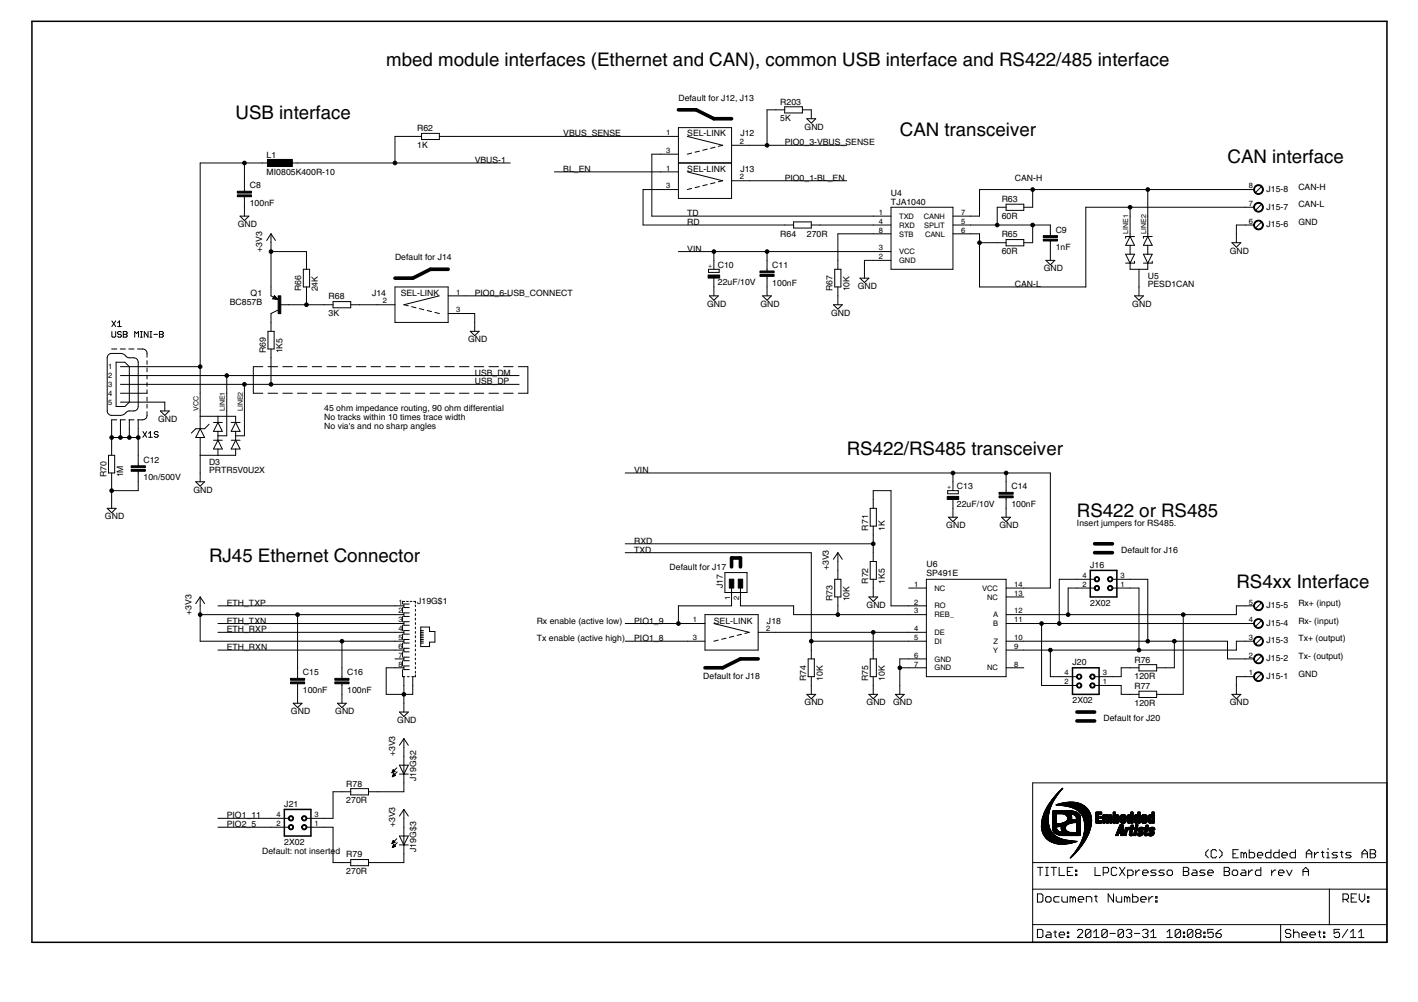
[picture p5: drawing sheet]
<svg xmlns="http://www.w3.org/2000/svg" width="297mm" height="210mm" viewBox="0 0 297 210" stroke-linecap="round" stroke-linejoin="round" font-family="sans-serif">
<defs><g id="words">
<g font-size="4.5">
<text x="80.9" y="13.7">mbed module interfaces (Ethernet and CAN), common USB interface and RS422/485 interface</text>
<text x="49.4" y="24.9">USB interface</text>
<text x="188.5" y="28.6">CAN transceiver</text>
<text x="257.1" y="34.1">CAN interface</text>
<text x="177.4" y="95.4">RS422/RS485 transceiver</text>
<text x="225.6" y="108.4">RS422 or RS485</text>
<text x="43.8" y="117.6">RJ45 Ethernet Connector</text>
<text x="259" y="123.2">RS4xx Interface</text>
</g>
<g font-size="2.1">
<text x="142.1" y="21.2">Default for J12, J13</text>
<text x="163.5" y="21.9">R203</text>
<text x="87.4" y="27.5">R62</text>
<text x="118" y="28.6">VBUS_SENSE</text>
<text x="144" y="28.6">SEL-LINK</text>
<text x="155.1" y="28.6">J12</text>
<text x="163.5" y="25.4">5K</text>
<text x="168.6" y="27.2">GND</text>
<text x="55.9" y="33.1">L1</text>
<text x="87.4" y="31">1K</text>
<text x="99.4" y="34.1">VBUS-1</text>
<text x="164.4" y="30.4">PIO0_3-VBUS_SENSE</text>
<text x="52.3" y="39.4">C8</text>
<text x="55.9" y="36.6">MI0805K400R-10</text>
<text x="118" y="36">BL_EN</text>
<text x="144" y="36">SEL-LINK</text>
<text x="155.1" y="36">J13</text>
<text x="164.4" y="37.9">PIO0_1-BL_EN</text>
<text x="186.6" y="41.1">U4</text>
<text x="212.6" y="37.9">CAN-H</text>
<text x="265.3" y="40.2">J15-8</text>
<text x="272" y="39.7">CAN-H</text>
<text x="49.8" y="47.6">GND</text>
<text x="52.3" y="43.1">100nF</text>
<text x="144" y="45.3">TD</text>
<text x="144" y="47.1">RD</text>
<text x="186.6" y="43">TJA1040</text>
<text x="209.8" y="45.8">60R</text>
<text x="209.8" y="42.3">R63</text>
<text x="265.3" y="47.6">J15-6</text>
<text x="265.3" y="43.9">J15-7</text>
<text x="272" y="43.4">CAN-L</text>
<text x="272" y="47.1">GND</text>
<text x="54.9" y="52.7" transform="rotate(-90 54.9 52.7)">+3V3</text>
<text x="144" y="52.7">VIN</text>
<text x="163.5" y="49.6">R64</text>
<text x="169" y="49.5">270R</text>
<text x="209.8" y="53.3">60R</text>
<text x="209.8" y="49.7">R65</text>
<text x="221.1" y="52.4">1nF</text>
<text x="221.1" y="48.7">C9</text>
<text x="257.6" y="53.2">GND</text>
<text x="82.8" y="54.6">Default for J14</text>
<text x="150.4" y="59.8">22uF/10V</text>
<text x="150.4" y="56.1">C10</text>
<text x="161.8" y="59.8">100nF</text>
<text x="161.8" y="56.1">C11</text>
<text x="218.6" y="56.9">GND</text>
<text x="240.4" y="58.4">U5</text>
<text x="48.1" y="63.8">BC857B</text>
<text x="52.5" y="62">Q1</text>
<text x="63.1" y="61" transform="rotate(-90 63.1 61)">R66</text>
<text x="66.6" y="61" transform="rotate(-90 66.6 61)">24K</text>
<text x="68.8" y="62.7">R68</text>
<text x="78" y="62">J14</text>
<text x="83.9" y="62">SEL-LINK</text>
<text x="99.4" y="62">PIO0_6-USB_CONNECT</text>
<text x="148.1" y="64.3">GND</text>
<text x="159.3" y="64.3">GND</text>
<text x="174.4" y="61" transform="rotate(-90 174.4 61)">R67</text>
<text x="177.9" y="61" transform="rotate(-90 177.9 61)">10K</text>
<text x="179.7" y="60.6">GND</text>
<text x="212.6" y="60.1">CAN-L</text>
<text x="237.2" y="64.3">GND</text>
<text x="240.4" y="60.2">PESD1CAN</text>
<text x="68.8" y="66.2">3K</text>
<text x="98.1" y="71.7">GND</text>
<text x="174.1" y="66.1">GND</text>
<text x="55.7" y="74" transform="rotate(-90 55.7 74)">R69</text>
<text x="59.2" y="74" transform="rotate(-90 59.2 74)">1K5</text>
<text x="99.4" y="78.7">USB_DM</text>
<text x="99.4" y="80.5">USB_DP</text>
<text x="33.1" y="88.4">GND</text>
<text x="67.9" y="86.1">45 ohm impedance routing, 90 ohm differential</text>
<text x="67.9" y="87.9">No tracks within 10 times trace width</text>
<text x="67.9" y="89.8">No via's and no sharp angles</text>
<text x="22.3" y="100" transform="rotate(-90 22.3 100)">R70</text>
<text x="25.8" y="100" transform="rotate(-90 25.8 100)">1M</text>
<text x="30.1" y="100.7">10n/500V</text>
<text x="30.1" y="96.9">C12</text>
<text x="43.8" y="99.2">PRTR5V0U2X</text>
<text x="43.8" y="97.3">D3</text>
<text x="132.8" y="99.1">VIN</text>
<text x="40.5" y="103.3">GND</text>
<text x="200.5" y="106.1">22uF/10V</text>
<text x="200.5" y="102.4">C13</text>
<text x="211.9" y="106.2">100nF</text>
<text x="211.9" y="102.5">C14</text>
<text x="22" y="108.8">GND</text>
<text x="132.8" y="113.9">RXD</text>
<text x="181.8" y="111.1" transform="rotate(-90 181.8 111.1)">R71</text>
<text x="185.3" y="111.1" transform="rotate(-90 185.3 111.1)">1K</text>
<text x="198.2" y="110.7">GND</text>
<text x="209.4" y="110.7">GND</text>
<text x="225.6" y="110.2">Insert jumpers for RS485.</text>
<text x="132.8" y="115.8">TXD</text>
<text x="140.3" y="119.5">Default for J17</text>
<text x="173.7" y="119.5" transform="rotate(-90 173.7 119.5)">+3V3</text>
<text x="194.1" y="118.7">U6</text>
<text x="228.4" y="118.9">J16</text>
<text x="234.9" y="115.8">Default for J16</text>
<text x="151.4" y="123.2" transform="rotate(-90 151.4 123.2)">J17</text>
<text x="174.4" y="126" transform="rotate(-90 174.4 126)">R73</text>
<text x="177.9" y="126" transform="rotate(-90 177.9 126)">10K</text>
<text x="181.8" y="122.3" transform="rotate(-90 181.8 122.3)">R72</text>
<text x="185.3" y="122.3" transform="rotate(-90 185.3 122.3)">1K5</text>
<text x="194.1" y="120.6">SP491E</text>
<text x="40.1" y="128.8" transform="rotate(-90 40.1 128.8)">+3V3</text>
<text x="47.5" y="126.9">ETH_TXP</text>
<text x="47.5" y="130.6">ETH_TXN</text>
<text x="87.4" y="126.5">J19G$1</text>
<text x="112.4" y="130.6">Rx enable (active low)</text>
<text x="132.8" y="130.6">PIO1_9</text>
<text x="149.5" y="130.6">SEL-LINK</text>
<text x="160.7" y="130.6">J18</text>
<text x="181.5" y="127.4">GND</text>
<text x="228.4" y="126.9">2X02</text>
<text x="265.3" y="131.1">J15-4</text>
<text x="265.3" y="127.4">J15-5</text>
<text x="272" y="126.9">Rx+ (input)</text>
<text x="272" y="130.6">Rx- (input)</text>
<text x="47.5" y="132.5">ETH_RXP</text>
<text x="47.5" y="136.2">ETH_RXN</text>
<text x="112.4" y="134.3">Tx enable (active high)</text>
<text x="132.8" y="134.3">PIO1_8</text>
<text x="265.3" y="134.8">J15-3</text>
<text x="272" y="134.3">Tx+ (output)</text>
<text x="63.5" y="141.5">C15</text>
<text x="72.7" y="141.5">C16</text>
<text x="147.3" y="142.3">Default for J18</text>
<text x="168.8" y="142.7" transform="rotate(-90 168.8 142.7)">R74</text>
<text x="172.4" y="142.7" transform="rotate(-90 172.4 142.7)">10K</text>
<text x="181.8" y="142.7" transform="rotate(-90 181.8 142.7)">R75</text>
<text x="185.3" y="142.7" transform="rotate(-90 185.3 142.7)">10K</text>
<text x="224.7" y="139.3">J20</text>
<text x="237.7" y="142.3">120R</text>
<text x="237.7" y="138.8">R76</text>
<text x="265.3" y="142.2">J15-1</text>
<text x="265.3" y="138.5">J15-2</text>
<text x="272" y="138">Tx- (output)</text>
<text x="272" y="141.7">GND</text>
<text x="61" y="149.6">GND</text>
<text x="63.5" y="145.2">100nF</text>
<text x="70.2" y="149.6">GND</text>
<text x="72.7" y="145.2">100nF</text>
<text x="168.6" y="147.8">GND</text>
<text x="181.5" y="147.8">GND</text>
<text x="187.1" y="147.8">GND</text>
<text x="224.7" y="147.3">2X02</text>
<text x="237.7" y="147.9">120R</text>
<text x="237.7" y="144.4">R77</text>
<text x="257.6" y="147.8">GND</text>
<text x="83.2" y="151.5">GND</text>
<text x="231.2" y="151">Default for J20</text>
<text x="82.8" y="158.4" transform="rotate(-90 82.8 158.4)">+3V3</text>
<text x="72.5" y="164.8">R78</text>
<text x="87.2" y="163.6" transform="rotate(-90 87.2 163.6)">J19G$2</text>
<text x="47.5" y="171.4">PIO1_11</text>
<text x="47.5" y="173.3">PIO2_5</text>
<text x="59.6" y="169">J21</text>
<text x="72.5" y="168.3">270R</text>
<text x="82.8" y="173.3" transform="rotate(-90 82.8 173.3)">+3V3</text>
<text x="54.9" y="178.8">Default: not inserte</text>
<text x="59.6" y="177">2X02</text>
<text x="70.2" y="178.8">d</text>
<text x="72.5" y="179.6">R79</text>
<text x="87.2" y="178.5" transform="rotate(-90 87.2 178.5)">J19G$3</text>
<text x="72.5" y="183.1">270R</text>
</g>
<g font-size="1.8">
<text x="139.5" y="28.3">1</text>
<text x="139.5" y="35.7">1</text>
<text x="139.5" y="32">3</text>
<text x="155" y="30.2">2</text>
<text x="139.5" y="39.5">3</text>
<text x="155" y="37.6">2</text>
<text x="261.6" y="39.5">8</text>
<text x="184.1" y="45">1</text>
<text x="184.1" y="46.9">4</text>
<text x="188.3" y="45.8">TXD</text>
<text x="188.3" y="47.7">RXD</text>
<text x="193.5" y="45.8">CANH</text>
<text x="193.6" y="47.7">SPLIT</text>
<text x="201.3" y="45">7</text>
<text x="201.3" y="46.9">5</text>
<text x="261.6" y="46.9">6</text>
<text x="261.6" y="43.2">7</text>
<text x="184.1" y="52.4">3</text>
<text x="184.1" y="48.7">8</text>
<text x="188.3" y="53.3">VCC</text>
<text x="188.3" y="49.5">STB</text>
<text x="193.8" y="49.6">CANL</text>
<text x="201.3" y="48.7">6</text>
<text x="184.1" y="54.3">2</text>
<text x="188.3" y="55.1">GND</text>
<text x="80.2" y="63.6">2</text>
<text x="95.6" y="61.7">1</text>
<text x="95.6" y="65.4">3</text>
<text x="22.7" y="77.4">1</text>
<text x="22.7" y="79.2">2</text>
<text x="22.7" y="81.1">3</text>
<text x="22.7" y="82.9">4</text>
<text x="22.7" y="84.8">5</text>
<text x="153" y="125.8" transform="rotate(-90 153 125.8)">1</text>
<text x="154.8" y="125.8" transform="rotate(-90 154.8 125.8)">2</text>
<text x="191.5" y="122.9">1</text>
<text x="195.8" y="123.8">NC</text>
<text x="205.8" y="123.8">VCC</text>
<text x="206.8" y="125.6">NC</text>
<text x="212.5" y="124.8">13</text>
<text x="212.5" y="122.9">14</text>
<text x="226.7" y="122.9">2</text>
<text x="226.7" y="121.1">4</text>
<text x="234.7" y="122.9">1</text>
<text x="234.7" y="121.1">3</text>
<text x="83.5" y="126.6">1</text>
<text x="83.5" y="128.5">2</text>
<text x="83.5" y="130.4">3</text>
<text x="145.1" y="130.4">1</text>
<text x="191.5" y="126.6">2</text>
<text x="191.5" y="128.5">3</text>
<text x="195.8" y="127.5">RO</text>
<text x="195.8" y="129.3">REB_</text>
<text x="208" y="131.2">B</text>
<text x="208" y="129.3">A</text>
<text x="212.5" y="130.4">11</text>
<text x="212.5" y="128.5">12</text>
<text x="261.6" y="130.4">4</text>
<text x="261.6" y="126.6">5</text>
<text x="83.5" y="132.2">4</text>
<text x="83.5" y="134.1">5</text>
<text x="83.5" y="135.9">6</text>
<text x="83.5" y="137.8">7</text>
<text x="145.1" y="134.1">3</text>
<text x="160.5" y="132.2">2</text>
<text x="191.5" y="132.2">4</text>
<text x="191.5" y="134.1">5</text>
<text x="191.5" y="137.8">6</text>
<text x="195.8" y="133">DE</text>
<text x="195.8" y="134.9">DI</text>
<text x="208" y="136.7">Y</text>
<text x="208.1" y="134.9">Z</text>
<text x="212.5" y="135.9">9</text>
<text x="212.5" y="134.1">10</text>
<text x="261.6" y="137.8">2</text>
<text x="261.6" y="134.1">3</text>
<text x="83.5" y="139.6">8</text>
<text x="191.5" y="139.6">7</text>
<text x="195.8" y="138.6">GND</text>
<text x="195.8" y="140.4">GND</text>
<text x="206.8" y="140.5">NC</text>
<text x="212.5" y="139.6">8</text>
<text x="223" y="143.3">2</text>
<text x="223" y="141.5">4</text>
<text x="231" y="143.3">1</text>
<text x="231" y="141.5">3</text>
<text x="261.6" y="141.5">1</text>
<text x="57.9" y="173">2</text>
<text x="57.9" y="171.2">4</text>
<text x="65.9" y="173">1</text>
<text x="65.9" y="171.2">3</text>
</g>
<g font-size="1.7">
<text x="236.4" y="49" transform="rotate(-90 236.4 49)">LINE1</text>
<text x="240.1" y="49" transform="rotate(-90 240.1 49)">LINE2</text>
<text x="41.6" y="86.1" transform="rotate(-90 41.6 86.1)">VCC</text>
<text x="47.1" y="86.1" transform="rotate(-90 47.1 86.1)">LINE1</text>
<text x="50.8" y="86.1" transform="rotate(-90 50.8 86.1)">LINE2</text>
</g>
<g font-size="1.5">
<text x="149.1" y="56.1" transform="rotate(-90 149.1 56.1)">+</text>
<text x="199.2" y="102.5" transform="rotate(-90 199.2 102.5)">+</text>
</g>
</g></defs>
<g fill="#000" stroke="#000" stroke-width=".21">
<path d="M41.9 34.1v42.7zM51.2 37.9v1.8zM51.2 39.7v.4zM41.9 34.1h9.3zM51.2 34.1v3.8zM54.9 34.1h1.9zM51.2 34.1h3.7zM60.5 34.1h1.8zM62.3 34.1h20.4zM82.7 28.6v5.5zM82.7 28.6h3.8zM82.7 34.1h24.2z"/>
<path d="M86.5 28.6h1.8zM88.3 29.2h3.7zM88.3 27.9v1.3zM88.3 27.9h3.7zM92 27.9v1.3zM92 28.6h1.9zM93.9 28.6h44.5zM134.7 39.7h3.7zM136.5 32.3h1.9zM138.4 36h3.7zM138.4 39.7h3.7zM138.4 28.6h3.7z"/>
<path d="M138.4 32.3h3.7zM116.1 36h22.3zM142.1 34.1v7.5zM142.1 26.7v7.4zM142.1 34.1h11.1zM144 36l7.4 1.9zM144 39.7l.9-.2zM144 28.6l7.4 1.8zM144 32.3l.9-.2zM145.6 39.3l.9-.2zM145.6 31.9l.9-.2zM147.2 38.9l.9-.2z"/>
<path d="M147.2 31.5l.9-.3zM148.8 38.5l1-.2zM148.8 31.1l1-.3zM150.5 38.1l.9-.2zM150.5 30.7l.9-.3zM153.2 26.7v7.4zM142.1 26.7h11.1zM153.2 37.9h3.8zM153.2 30.4h3.8zM157 30.4h3.7zM157 37.9h20.4zM160.7 30.4h16.7z"/>
<path d="M160.7 23v7.4zM162.5 23h1.9zM160.7 23h1.8zM164.4 23.7h3.7zM164.4 22.4v1.3zM164.4 22.4h3.7zM168.1 22.4v1.3zM169 24.9h1.9zM168.1 23h1.8zM169.9 23v1.9zM169 24.9l.9 .9zM169.9 25.8l1-.9z"/>
<path d="M205.2 39.7h11.1zM216.3 39.7v3.7zM216.3 39.7h24.1zM260.8 39.7h1.9zM240.4 39.7h20.4zM264.2 39.2l-1.1 1.1zM50.3 45.3h1.8zM51.2 41.6v1.8zM51.2 41.2v.4zM51.2 43.4v1.9zM50.3 45.3l.9 .9zM52.1 45.3l-.9 .9z"/>
<path d="M56.8 49v1.8zM56.8 49l-.9 1.4zM56.8 52.7v7.4zM56.8 50.8v1.9zM56.8 49l.9 1.4zM63.5 56.4v3.7zM64.2 54.5v1.9zM64.2 52.7v1.8zM56.8 52.7h7.4zM63.5 56.4h1.4zM134.7 39.7v7.4zM136.5 32.3v13z"/>
<path d="M142.1 41.6h11.1zM148.4 57.1h2.2zM148.4 56.4v.7zM148.4 56.4h2.2zM149.5 54.5v1.9zM149.5 52.7v1.8zM142.1 52.7h7.4zM150.6 56.4v.7zM153.2 34.1v7.5zM160.7 54.5v1.9zM160.7 56.4v.4zM160.7 57.9v.4z"/>
<path d="M160.7 52.7v1.8zM160.7 52.7h22.2zM149.5 52.7h11.2zM164.4 47.1h1.8zM134.7 47.1h29.7zM166.2 47.8h3.7zM166.2 46.5v1.3zM166.2 46.5h3.7zM169.9 46.5v1.3zM169.9 47.1h1.9zM171.8 47.1h11.1zM174.9 56.4v3.7z"/>
<path d="M175.5 54.5v1.9zM175.5 49v5.5zM174.9 56.4h1.2zM180.1 58.3h1.9zM181.1 56.4v1.9zM180.1 58.3l1 .9zM181.1 54.5v1.9zM181.1 59.2l.9-.9zM182.9 45.3h3.7zM182.9 47.1h3.7zM182.9 52.7h3.7zM182.9 54.5h3.7z"/>
<path d="M182.9 49h3.7zM181.1 54.5h1.8zM175.5 49h7.4zM136.5 45.3h46.4zM186.6 43.4v13zM186.6 56.4h13zM199.6 43.4v13zM186.6 43.4h13zM199.6 45.3h3.7zM199.6 49h3.7zM199.6 47.1h3.7zM203.3 47.1h5.6z"/>
<path d="M203.3 45.3h1.9zM203.3 49h1.9zM205.2 39.7v5.6zM205.2 49v1.8zM205.2 50.8v9.3zM208.9 50.8h1.9zM208.9 43.4h1.9zM208.9 43.4v3.7zM208.9 47.1h7.4zM205.2 50.8h3.7zM210.8 51.5h3.7zM210.8 50.2v1.3z"/>
<path d="M210.8 44.1h3.7zM210.8 42.8v1.3zM210.8 50.2h3.7zM214.5 50.2v1.3zM210.8 42.8h3.7zM214.5 42.8v1.3zM214.5 50.8h1.8zM214.5 43.4h1.8zM216.3 47.1h3.7zM216.3 47.1v3.7zM219.1 54.5h1.9zM220 52.7v1.8z"/>
<path d="M219.1 54.5l.9 1zM220 47.1v1.9zM220 50.8v1.9zM220 49v.4zM220 50.5v.3zM221 54.5l-1 1zM227.5 43.4h9.2zM235.8 55.1h.9zM235.8 53.3h.9zM235.8 51.4h.9zM235.8 49.6h.9zM235.8 53.3l.9 1.8z"/>
<path d="M235.8 49.6v.3zM236.7 45.3v3.7zM236.7 55.1v1.3zM236.7 55.1h1zM236.7 53.3h1zM236.7 51.4v1.9zM236.7 51.4h1zM236.7 49.6l-.9 1.8zM236.7 49.6h1zM236.7 49v.6zM237.7 53.3l-1 1.8zM236.7 43.4v1.9z"/>
<path d="M236.7 49.6l1 1.8zM237.7 54.7v.4zM239.5 53.3h.9zM240.4 49.6l-.9 1.8zM239.5 49.6h.9zM239.5 53.3l.9 1.8zM239.5 49.6v.3zM240.4 45.3v3.7zM240.4 53.3h1zM240.4 51.4v1.9zM239.5 55.1h.9zM240.4 55.1v1.3z"/>
<path d="M236.7 56.4h3.7zM239.5 51.4h.9zM240.4 49.6l1 1.8zM240.4 49.6h1zM240.4 49v.6zM241.4 53.3l-1 1.8zM240.4 39.7v5.6zM240.4 55.1h1zM240.4 51.4h1zM241.4 54.7v.4zM258.1 50.8h1.8zM259 49v1.8z"/>
<path d="M258.1 50.8l.9 1zM259 47.1v1.9zM259.9 50.8l-.9 1zM260.8 47.1h1.9zM260.8 43.4h1.9zM259 47.1h1.8zM236.7 43.4h24.1zM264.2 46.6l-1.1 1.1zM264.2 42.9l-1.1 1.1zM23.4 73.1h1.1zM23.4 69.4v1zM23.4 70.4l.2 .2z"/>
<path d="M23.4 67.2l.8 1.2zM23.6 70.6h.4zM24.2 70.4l-.2 .2zM24.2 69.4v1zM24.2 67.2l-.8 1.2zM24.3 75.9h1.9zM24.6 69.6v.2zM24.6 69.8l.2 .2zM24.6 67.6l.4-.4zM24.6 68.4h.8zM24.6 69.6l.2-.2zM24.8 70h.4z"/>
<path d="M24.6 70.4l.2 .2zM25 67.2v1.2zM25.2 73.1h1.1zM24.8 69.4h.4zM25.2 70l.2 .3zM24.8 70.6h.4zM23.4 74h1.8zM25.2 69.4l.2 .2zM25.4 70.3v.1zM25.4 70.4l-.2 .2zM25.8 69.4v1.2zM25.8 69.4h.6z"/>
<path d="M25.8 70h.6zM26.2 75.9l.9 .9zM26.4 69.4l.2 .2zM26.4 70l.2 .3zM25.8 70.6h.6zM26.6 69.6v.2zM26.4 70l.2-.2zM26.6 70.3v.1zM26.4 70.6l.2-.2zM27 73.1h1.1zM27.1 76.8v7.4zM27.1 75h.9z"/>
<path d="M28.2 69.4v1.2zM28.2 69.4l.4 .4zM28.6 69.8l.4-.4zM28.8 73.1h1.1zM29 75.9v9.3zM29 69.4v1.2zM29.4 70.6h.4zM29.4 69.4h.4zM29.6 69.4v1.2zM30.2 69.4v1.2zM30.2 69.4l.8 1.2zM25.2 76.8h5.6z"/>
<path d="M25.2 78.7h5.6zM30.8 78.6v.8zM30.8 77.1v.8zM30.8 75.6v.7zM30.8 74v.8zM30.8 78.7h16.7zM30.8 76.8h11.1zM31 69.4v1.2zM31.4 70.6h.4zM31.4 69.4h.4zM31.6 69.4v1.2zM32.2 70h.8z"/>
<path d="M33.4 69.4v1.2zM33.4 69.4h.6zM33.4 70h.6zM34 69.4l.2 .2zM34 70l.2 .3zM33.4 70.6h.6zM34.2 69.6v.2zM34 70l.2-.2zM34.2 70.3v.1zM34 70.6l.2-.2zM41.9 76.8v5.6zM53.1 76.8h2z"/>
<path d="M56.1 69.4v3.7zM56.2 76.8h1.9zM56.8 67.5v1.9zM56.8 73.1v1.9zM56.8 60.1v1.9zM56.8 65.7v1.8zM56.8 62l.5 .3zM56.8 65.7l1.5-.8zM56.8 75v5.5zM57.5 61.9l-.4 .7zM57.5 62.1l-.3 .4zM57.5 62.3l-.2 .2z"/>
<path d="M57.4 69.4v3.7zM56.1 69.4h1.3zM56.1 73.1h1.3zM57.5 61.9l.8 .9zM57.5 62.1l.6 .5zM57.5 62.3l.3 .1zM57.5 62.4h.3zM57.3 62.5l.8 .1zM57.1 62.6l1.2 .2zM59.2 76.8h2zM58.6 63.8h1.9zM62.3 76.8h2z"/>
<path d="M64.2 60.1v1.9zM60.5 63.8h3.7zM64.2 62v1.8zM64.9 56.4v3.7zM63.5 60.1h1.4zM65.4 76.8h2zM67.9 63.8h1.9zM64.2 63.8h3.7zM68.5 76.8h2zM69.8 64.5h3.7zM69.8 63.2v1.3zM71.6 76.8h2z"/>
<path d="M69.8 63.2h3.7zM73.5 63.2v1.3zM74.7 76.8h1.9zM73.5 63.8h1.8zM75.3 63.8h3.7zM77.7 76.8h2zM79 63.8h3.7zM80.8 76.8h2zM82.7 60.1v7.4zM82.7 60.1h11.2zM83.9 76.8h2zM84.6 63.8l.9 .3z"/>
<path d="M87 76.8h2zM86.2 64.2l.9 .3zM87.9 64.6l.9 .3zM90.1 76.8h2zM89.5 65l.9 .3zM84.6 63.8l7.4-1.8zM91.1 65.4l.9 .3zM93.2 76.8h2zM93.9 60.1v7.4zM82.7 67.5h11.2zM96.2 76.8h2zM93.9 62h3.7z"/>
<path d="M93.9 65.7h3.7zM97.6 65.7h1.8zM97.6 62h9.3zM98.5 69.4h1.9zM99.3 76.8h2zM99.4 67.5v1.9zM98.5 69.4l.9 .9zM99.4 65.7v1.8zM99.4 70.3l1-.9zM102.4 76.8h2zM105.5 76.8h2zM108.6 76.8h2z"/>
<path d="M47.5 78.7h61.2zM110.6 76.8v5.6zM148.6 62h1.9zM149.5 58.3v1.8zM149.5 60.1v1.9zM148.6 62l.9 .9zM150.5 62l-1 .9zM159.7 62h1.9zM160.7 58.3v1.8zM160.7 60.1v1.9zM159.7 62l1 .9zM161.6 62l-.9 .9z"/>
<path d="M174.6 63.8h1.8zM175.5 60.1v1.9zM175.5 62v1.8zM174.6 63.8l.9 .9zM176.1 56.4v3.7zM174.9 60.1h1.2zM175.5 64.7l.9-.9zM205.2 60.1h22.3zM227.5 43.4v16.7zM237.7 62h1.8zM238.6 56.4v3.7zM238.6 60.1v1.9z"/>
<path d="M237.7 62l.9 .9zM239.5 62l-.9 .9zM22.5 75v11.1zM22.7 95.4v3.7zM23.4 87.9v1.9zM23.4 87.9h1.1zM23.4 93.5v1.9zM23.4 91.7v1.8zM23.4 89.8v1.9zM23.4 91.7h1.8zM24 95.4v3.7zM22.7 95.4h1.3z"/>
<path d="M22.7 99.1h1.3zM24.3 75.9v9.3zM25.2 87.9h1.1zM23.4 87h1.8zM25.2 87.9v1.9zM25.2 89.8v1.9zM25.2 91.7h1.9zM24.3 85.2h1.9zM27 87.9h1.1zM26.2 85.2l.9-1zM27.1 87.9v1.9zM27.1 89.8v1.9z"/>
<path d="M27.1 91.7h1.9zM27.1 86.1h.9zM28.8 87.9h1.1zM29 87.9v1.9zM29 95.4v1.8zM29 97.2v.4zM29 98.7v.4zM29 89.8v1.9zM29 91.7v3.7zM29.9 90.4l.8 1.2zM30.7 90.4l-.8 1.2zM25.2 80.5h5.6z"/>
<path d="M25.2 82.4h5.6zM25.2 84.2h5.6zM30.8 86.2v.8zM30.8 84.7v.8zM30.8 83.2v.8zM30.8 81.7v.7zM30.8 80.1v.8zM30.8 84.2h3.7zM30.8 80.5h20.4zM31.5 90.4l-.4 .4zM31.1 91.6h.8zM31.5 90.4v1.2z"/>
<path d="M32.3 90.6v.2zM32.3 90.8l.2 .2zM32.3 90.6l.2-.2zM32.5 91h.4zM32.3 91.4l.2 .2zM32.5 90.4h.4zM32.9 91l.2 .2zM32.5 91.6h.4zM32.9 90.4l.2 .2zM33.1 91.2v.2zM33.1 91.4l-.2 .2zM33.6 86.1h1.9z"/>
<path d="M34.5 84.2v1.9zM33.6 86.1l.9 .9zM35.5 86.1l-1 .9zM40.1 90.7l.9-.9zM41 89.8h.9zM41 91.7h.9zM41.9 82.4v3.7zM41.9 95.4v3.7zM41.9 89.8h1zM41.9 89.8l-.9 1.9zM41.9 91.7h1zM41.9 86.1v1.1z"/>
<path d="M41.9 87.2v2.6zM41.9 91.7v3.7zM41.9 95.4h3.8zM41.9 87.2h3.8zM41.9 99.1v1.8zM43.8 88.9l-.9 .9zM41.9 89.8l1 1.9zM44.7 94.1h1zM44.7 92.2h1zM44.7 90.4h1zM44.7 88.5h1zM45.7 94.1v1.3z"/>
<path d="M45.7 94.1h.9zM45.7 92.2l-1 1.9zM45.7 92.2h.9zM45.7 90.4v.9zM45.7 91.3v.9zM45.7 90.4h.9zM45.7 88.5l-1 1.9zM45.7 88.5h.9zM45.7 91.3h1.8zM45.7 87.2v1.3zM45.7 87.2h3.7zM45.7 92.2l.9 1.9z"/>
<path d="M45.7 88.5l.9 1.9zM47.5 82.4v3.7zM47.5 86.1v5.2zM47.5 78.7v3.7zM48.4 92.2h1zM49.4 92.2l-1 1.9zM49.4 88.5l-1 1.9zM48.4 88.5h1zM49.4 92.2h.9zM49.4 90.4v.9zM49.4 91.3v.9zM49.4 92.2l.9 1.9z"/>
<path d="M48.4 94.1h1zM49.4 94.1v1.3zM45.7 95.4h3.7zM48.4 90.4h1zM49.4 88.5l.9 1.9zM49.4 88.5h.9zM49.4 91.3h1.8zM49.4 87.2v1.3zM49.4 94.1h.9zM49.4 90.4h.9zM51.2 82.4v3.7zM51.2 86.1v5.2z"/>
<path d="M51.2 80.5v1.9zM53.1 76.8v5.6zM53.1 82.4h2zM51.2 80.5h5.6zM56.2 82.4h1.9zM59.2 82.4h2zM62.3 82.4h2zM65.4 82.4h2zM68.5 82.4h2zM71.6 82.4h2zM74.7 82.4h1.9zM77.7 82.4h2z"/>
<path d="M80.8 82.4h2zM83.9 82.4h2zM87 82.4h2zM90.1 82.4h2zM93.2 82.4h2zM96.2 82.4h2zM99.3 82.4h2zM102.4 82.4h2zM105.5 82.4h2zM56.8 80.5h51.9zM108.6 82.4h2zM131 99.1h68.6z"/>
<path d="M199.6 99.1v1.8zM210.8 99.1v1.8zM199.6 99.1h11.2zM210.8 99.1h9.2zM22.5 106.5h1.8zM23.4 99.1v1.8zM23.4 104.6v1.9zM22.5 106.5l.9 .9zM23.4 102.8v1.8zM23.4 100.9v1.9zM24.3 106.5l-.9 .9zM29 99.1v1.8z"/>
<path d="M29 100.9v1.9zM23.4 102.8h5.6zM41 100.9h1.9zM41 100.9l.9 1zM42.9 100.9l-1 1zM131 113.9h51.9zM131 115.8h38.9zM151.8 120v4.1zM151.8 120h4.7zM175.5 119.5v1.8zM175.5 115.8v1.8zM175.5 115.8l-.9 1.4z"/>
<path d="M175.5 117.6v1.9zM175.5 115.8l.9 1.4zM182.3 106.5v3.7zM182.3 117.6v3.7zM182.9 104.6v1.9zM182.9 110.2v1.9zM182.9 115.8v1.8zM182.9 102.8v1.8zM182.9 102.8h3.7zM182.9 113.9v1.9zM182.9 112.1v1.8zM183.6 106.5v3.7z"/>
<path d="M182.3 106.5h1.3zM182.3 110.2h1.3zM182.3 117.6h1.3zM186.6 102.8v24.1zM198.5 103.4h2.2zM198.5 102.8v.6zM198.5 102.8h2.2zM198.7 108.4h1.9zM199.6 106.5v1.9zM198.7 108.4l.9 .9zM199.6 104.6v1.9zM199.6 100.9v1.9z"/>
<path d="M199.6 109.3l1-.9zM200.7 102.8v.6zM209.8 108.4h1.9zM210.8 100.9v1.9zM210.8 104.6v1.9zM210.8 102.8v.4zM210.8 104.3v.3zM210.8 106.5v1.9zM209.8 108.4l1 .9zM211.7 108.4l-.9 .9zM41.9 125.1v1.8zM41.9 125.1l-.9 1.3z"/>
<path d="M41.9 126.9v1.9zM41.9 128.8v5.5zM41.9 125.1l1 1.3zM45.7 130.6h37zM45.7 136.2h37zM62.3 139.9v1.9zM62.3 128.8v11.1zM41.9 128.8h20.4zM71.6 139.9v1.9zM71.6 134.3v5.6zM71.6 134.3h11.1zM41.9 134.3h29.7z"/>
<path d="M80.9 139.9v5.6zM82.7 126.9h1.9zM82.7 128.8h1.9zM82.7 130.6h1.9zM82.7 132.5h1.9zM82.7 134.3h1.9zM82.7 136.2h1.9zM82.7 138h1.9zM82.7 139.9h1.9zM80.9 139.9h1.8zM62.3 128.8h20.4zM45.7 126.9h37z"/>
<path d="M45.7 132.5h37zM84.3 126v.5zM84.3 127.3v1.1zM84.3 129.1v1.1zM84.3 131v1.1zM84.3 132.8v1.2zM84.3 134.7v1.1zM84.3 136.5v1.2zM84.3 138.4v1.1zM84.6 126.5v.8zM84.6 127.3h1.1zM84.6 128.4v.7z"/>
<path d="M84.6 129.1h1.1zM84.6 130.2v.8zM84.6 131h1.1zM84.6 132.1v.7zM84.6 132.8h1.1zM84.6 134v.7zM84.6 134.7h1.1zM84.6 135.8v.7zM84.6 136.5h1.1zM84.6 137.7v.7zM84.6 138.4h1.1zM84.6 139.5v.8z"/>
<path d="M84.3 126h.5zM85.2 126h.3zM84.6 126.5h1.1zM84.6 128.4h1.1zM84.6 130.2h1.1zM84.6 132.1h1.1zM84.6 134h1.1zM84.6 135.8h1.1zM84.6 137.7h1.1zM84.6 139.5h1.1zM85.9 126h.4zM87 126.7v.4z"/>
<path d="M87 126v.3zM86.7 126h.3zM87 127.7v.3zM87 128.6v.3zM87 129.5v.4zM87 130.4v.4zM87 131.4v.3zM87 132.3v.4zM87 133.2v.4zM87 134.1v.4zM87 135.1v.3zM87 136v.4z"/>
<path d="M87 136.9v.4zM87 137.9v.3zM87 138.8v.3zM88.1 131.4v.7zM88.1 132.1v.4zM88.1 132.5v.3zM88.1 132.8v.4zM88.1 133.2v.4zM88.1 133.6v.4zM88.1 134v.3zM88.1 134.3v.4zM88.1 134.7v.7z"/>
<path d="M88.1 135.4h1.9zM88.1 132.1h.6zM88.1 132.5h.6zM88.1 132.8h.6zM88.1 133.2h.6zM88.1 133.6h.6zM88.1 134h.6zM88.1 134.3h.6zM88.1 134.7h.6zM90 134.5v.9zM90 134.5h1.1zM90 131.4v.9z"/>
<path d="M88.1 131.4h1.9zM91.1 132.3v2.2zM90 132.3h1.1zM131 130.6h11.1zM131 134.3h13zM142.1 130.6h1.9zM142.1 126.9v3.7zM144 130.6h3.7zM144 134.3h3.7zM147.7 128.8v7.4zM147.7 136.2h11.1zM149.5 130.6l7.5 1.9z"/>
<path d="M149.5 134.3l1-.2zM151.2 133.9l.9-.2zM151.8 124.1h4.7zM152.8 133.5l.9-.2zM153.2 123.2v3.7zM142.1 126.9h11.1zM154.4 133.1l.9-.2zM155.1 123.2v3.7zM156 132.7l1-.2zM156.5 120v4.1zM158.8 128.8v7.4zM147.7 128.8h11.1z"/>
<path d="M158.8 132.5h3.7zM162.5 132.5h20.4zM166.2 126.9v1.9zM155.1 126.9h11.1zM169.3 138v3.8zM169.9 136.2v1.8zM169.9 134.3v1.9zM169.9 115.8v18.5zM169.3 138h1.3zM174.9 121.3v3.8zM175.5 125.1v1.8zM166.2 128.8h9.3z"/>
<path d="M175.5 126.9v1.9zM176.1 121.3v3.8zM174.9 121.3h1.2zM174.9 125.1h1.2zM182 125.1h1.9zM182.3 138v3.8zM182.9 136.2v1.8zM182.9 121.3v1.9zM182.9 123.2v1.9zM182 125.1l.9 .9zM182.9 132.5v3.7zM182.3 138h1.3z"/>
<path d="M183.6 117.6v3.7zM182.3 121.3h1.3zM183.9 125.1l-1 .9zM186.6 126.9h3.8zM188.5 139.9v3.7zM188.5 138v1.9zM190.4 123.2h3.7zM190.4 126.9h3.7zM190.4 128.8h3.7zM190.4 132.5h3.7zM190.4 134.3h3.7zM190.4 138h3.7z"/>
<path d="M190.4 139.9h3.7zM188.5 139.9h1.9zM188.5 138h1.9zM175.5 128.8h14.9zM182.9 132.5h7.5zM169.9 134.3h20.5zM194.1 121.3h16.7zM210.8 121.3v20.5zM210.8 139.9h3.7zM210.8 136.2h3.7zM210.8 134.3h3.7zM210.8 130.6h3.7z"/>
<path d="M210.8 128.8h3.7zM210.8 125.1h3.7zM210.8 123.2h3.7zM214.5 123.2h5.5zM214.5 130.6h3.7zM220 99.1v24.1zM214.5 136.2h5.5zM220 136.2h18.6zM218.2 130.6h3.7zM221.9 121.3v9.3zM221.9 130.6h38.9zM214.5 128.8h9.3z"/>
<path d="M223.8 123.2v5.6zM225.6 123.2h3.7zM225.6 121.3h3.7zM221.9 121.3h3.7zM223.8 123.2h1.8zM234.9 139.9h1.8zM236.7 139.9h1.9zM233 123.2h3.7zM233 121.3h3.7zM236.7 121.3h3.7zM236.7 123.2h1.9zM238.6 123.2v13z"/>
<path d="M238.6 136.2h20.4zM214.5 134.3h25.9zM240.4 121.3v13zM238.6 139.2h3.7zM242.3 139.9h1.9zM244.2 139.9h1.8zM246 134.3v5.6zM240.4 134.3h5.6zM246 134.3h11.1zM223.8 128.8h24.1zM247.9 128.8h11.1zM257.1 134.3v3.7z"/>
<path d="M259 126.9v1.9zM259 126.9h1.8zM259 134.3v1.9zM259 134.3h1.8zM260.8 138h1.9zM260.8 134.3h1.9zM260.8 130.6h1.9zM260.8 126.9h1.9zM257.1 138h3.7zM264.2 137.5l-1.1 1.1zM264.2 133.8l-1.1 1.1zM264.2 130l-1.1 1.2z"/>
<path d="M264.2 126.3l-1.1 1.2zM61.4 147.3h1.9zM62.3 143.6v1.9zM62.3 141.8v.3zM62.3 143.2v.4zM62.3 145.5v1.8zM61.4 147.3l.9 .9zM62.3 148.2l1-.9zM70.7 147.3h1.8zM71.6 143.6v1.9zM71.6 141.8v.3zM71.6 143.2v.4z"/>
<path d="M71.6 145.5v1.8zM70.7 147.3l.9 .9zM72.5 147.3l-.9 .9zM80.9 145.5h3.7zM83.7 149.2h1.8zM84.3 141.8h.5zM84.3 140.3v1.5zM84.6 147.3v1.9zM83.7 149.2l.9 .9zM84.6 140.3h1.1zM84.6 141.8v1.8zM84.6 158.4v1.9z"/>
<path d="M84.6 154.7v1.9zM84.6 154.7l-.9 1.4zM84.6 145.5v1.8zM84.6 143.6v1.9zM84.6 145.5h1.9zM84.6 156.6v1.8zM85.3 141.8h.4zM85.5 149.2l-.9 .9zM84.6 154.7l.9 1.4zM86.3 141.8h.4zM86.5 141.8v1.8zM86.5 143.6v1.9z"/>
<path d="M86.8 141.8h.2zM87 141.4v.4zM87 139.7v.4zM87 140.6v.4zM169 145.5h1.9zM169.9 141.8v1.8zM169.9 143.6v1.9zM169 145.5l.9 .9zM170.6 138v3.8zM169.3 141.8h1.3zM170.9 145.5l-1 .9zM182 145.5h1.9z"/>
<path d="M182.9 141.8v1.8zM182.9 143.6v1.9zM182 145.5l.9 .9zM183.6 138v3.8zM182.3 141.8h1.3zM183.9 145.5l-1 .9zM187.6 145.5h1.8zM188.5 143.6v1.9zM187.6 145.5l.9 .9zM189.4 145.5l-.9 .9zM194.1 121.3v20.5zM194.1 141.8h16.7z"/>
<path d="M218.2 130.6v13zM220 136.2v5.6zM221.9 143.6h3.7zM221.9 141.8h3.7zM218.2 143.6h3.7zM220 141.8h1.9zM229.3 143.6h3.7zM229.3 141.8h3.7zM233 141.8h1.9zM234.9 139.9v1.9zM234.9 143.6v1.9zM233 143.6h1.9z"/>
<path d="M236.7 145.5h1.9zM234.9 145.5h1.8zM238.6 140.5h3.7zM238.6 139.2v1.3zM238.6 146.1h3.7zM238.6 144.8v1.3zM242.3 139.2v1.3zM238.6 144.8h3.7zM242.3 144.8v1.3zM242.3 145.5h1.9zM244.2 145.5h3.7zM247.9 128.8v16.7z"/>
<path d="M258.1 145.5h1.8zM259 143.6v1.9zM258.1 145.5l.9 .9zM259 141.8v1.8zM259.9 145.5l-.9 .9zM260.8 141.8h1.9zM259 141.8h1.8zM264.2 141.2l-1.1 1.1zM45.7 173.3h11.1zM56.8 173.3h3.7zM56.8 171.4h3.7zM45.7 171.4h11.1z"/>
<path d="M64.2 173.3h3.7zM64.2 171.4h3.7zM69.8 165.9v5.5zM67.9 171.4h1.9zM67.9 173.3h1.9zM71.6 165.9h1.9zM69.8 165.9h1.8zM73.5 166.5h3.7zM73.5 165.2v1.3zM73.5 165.2h3.7zM77.2 165.2v1.3zM77.2 165.9h1.8z"/>
<path d="M82.4 161.2l-.3 .7zM82.4 176.1l-.3 .6zM82.1 176.6h.2zM82.1 161.8h.3zM82.2 176.6h.3zM82.2 161.7h.3zM82.5 162.1l-.3 .6zM82.5 176.9l-.3 .6zM82.2 161.6h.5zM82.2 176.5h.5zM82.2 162.6h.2zM82.2 176.4h.5z"/>
<path d="M82.2 177.4h.3zM82.3 161.5h.4zM82.3 162.6h.2zM82.3 161.5h.3zM82.3 176.3h.3zM82.3 177.4h.4zM82.3 162.5h.4zM82.3 176.2h.2zM82.3 161.4h.2zM82.3 162.4h.5zM82.3 177.3h.5zM82.3 177.2h.5z"/>
<path d="M82.4 162.3h.3zM82.4 161.2l.3 .4zM82.4 176.1l.3 .3zM82.4 177.1h.3zM82.4 162.2h.3zM82.4 162.2h.2zM82.4 177h.2zM82.5 162.1l.3 .3zM82.5 176.9l.3 .4zM82.1 161.9l.6-.3zM82.1 176.7l.6-.3zM82.2 162.7l.6-.3z"/>
<path d="M82.2 177.5l.6-.2zM83.1 160.8l-1 1.1zM83.1 175.7l-1 1zM83.2 161.7l-1 1zM83.2 176.5l-1 1zM83.7 160.3l.9 1.9zM83.7 162.2h.9zM84.6 162.2v1.8zM83.7 160.3h.9zM84.6 160.3v1.9zM83.7 175.1l.9 1.9zM83.7 177h.9z"/>
<path d="M84.6 177v1.9zM84.6 173.3v1.8zM83.7 175.1h.9zM84.6 175.1v1.9zM84.6 169.6v1.8zM84.6 169.6l-.9 1.4zM84.6 171.4v1.9zM84.6 164v1.9zM79 165.9h5.6zM84.6 178.9v1.8zM85.5 160.3l-.9 1.9zM84.6 162.2h.9z"/>
<path d="M84.6 160.3h.9zM85.5 175.1l-.9 1.9zM84.6 177h.9zM84.6 175.1h.9zM84.6 169.6l.9 1.4zM252.6 178.6v.5zM253.1 178l-.5 .6zM252.6 179.1l.5 .6zM253.7 178.3v1.1zM253.7 179.4l.3 .3zM254 178l-.3 .3zM254 179.7h.6z"/>
<path d="M254 178h.6zM254.8 179.4l-.2 .3zM254.6 178l.2 .3zM256 179.1l-.6 .6zM256 178.6v.5zM255.4 178l.6 .6zM258.3 178v1.7zM258.3 179.7h1.1zM258.3 178.9h.5zM258.3 178h1.1zM260 178.6v1.1zM260 178.6h.3z"/>
<path d="M260.3 178.6l.2 .3zM260.5 178.9v.8zM260.5 178.9l.3-.3zM260.8 178.6l.3 .3zM261.1 178.9v.8zM261.7 178v1.7zM261.7 179.7h.8zM262.5 179.7l.3-.3zM261.7 178.6h.8zM262.8 178.9v.5zM262.5 178.6l.3 .3zM263.4 178.9v.5z"/>
<path d="M263.7 178.6l-.3 .3zM263.4 179.4l.3 .3zM263.7 178.6h.5zM263.7 179.7h.5zM264.2 178.6l.3 .3zM264.5 178.9v.2zM263.4 179.1h1.1zM265.1 178.9v.5zM265.1 178.9l.3-.3zM265.1 179.4l.3 .3zM265.4 178.6h.8zM266.2 178v1.7z"/>
<path d="M265.4 179.7h.8zM266.8 178.9v.5zM266.8 178.9l.3-.3zM266.8 179.4l.3 .3zM267.1 178.6h.8zM267.9 178v1.7zM267.1 179.7h.8zM268.5 178.9v.5zM268.8 178.6l-.3 .3zM268.5 179.4l.3 .3zM268.8 178.6h.6zM268.8 179.7h.6z"/>
<path d="M269.4 178.6l.3 .3zM269.7 178.9v.2zM268.5 179.1h1.2zM270.2 178.9v.5zM270.2 178.9l.3-.3zM270.2 179.4l.3 .3zM270.5 178.6h.9zM271.4 178v1.7zM270.5 179.7h.9zM273.6 178.6v1.1zM273.6 178.6l.6-.6zM273.6 178.9h1.2z"/>
<path d="M274.2 178l.6 .6zM274.8 178.6v1.1zM275.4 178.6v1.1zM275.9 178.6l-.5 .5zM275.9 178.6h.3zM276.8 178.6h.5zM277.1 178.3v1.1zM277.1 179.4l.2 .3zM277.9 178.6h.3zM277.9 179.7h.6zM278.2 178.6v1.1zM278.2 177.7v.3z"/>
<path d="M279 179.7h.9zM279 178.9l.3-.3zM279 178.9l.3 .2zM279.3 178.6h.9zM280.2 179.4l-.3 .3zM279.3 179.1h.6zM279.9 179.1l.3 .3zM280.8 178.6h.5zM281.1 178.3v1.1zM281.1 179.4l.2 .3zM281.9 179.7h.8zM282.2 178.6l-.3 .3z"/>
<path d="M281.9 178.9l.3 .2zM282.2 178.6h.8zM282.7 179.7l.3-.3zM282.2 179.1h.5zM282.7 179.1l.3 .3zM285.3 178.6v1.1zM285.3 178.6l.6-.6zM285.3 178.9h1.1zM285.9 178l.5 .6zM286.4 178.6v1.1zM287 178v1.7zM287 178h.9z"/>
<path d="M287 178.9h.9zM287.9 178l.3 .3zM287.9 178.9l.3 .2zM287 179.7h.9zM288.2 178.3v.3zM287.9 178.9l.3-.3zM288.2 179.1v.3zM288.2 179.4l-.3 .3zM216.3 164h74.2zM290.5 164v16.7zM69.8 173.3v7.4zM71.6 180.7h1.9z"/>
<path d="M69.8 180.7h1.8zM73.5 181.4h3.7zM73.5 180.1v1.3zM73.5 180.1h3.7zM77.2 180.1v1.3zM77.2 180.7h1.8zM79 180.7h5.6zM216.3 197.4h52zM216.3 193.7v3.7zM216.3 193.7h52zM216.3 186.3v7.4zM216.3 180.7v5.6z"/>
<path d="M216.3 180.7h74.2zM216.3 164v16.7zM217.3 194.7v1.7zM217.3 196.4h.9zM217.3 181.7h1.2zM217.3 187.3v1.7zM217.3 189h.9zM217.9 181.7v1.7zM218.5 196.1l-.3 .3zM217.3 194.7h.9zM218.2 189l.3-.3zM217.3 187.3h.9z"/>
<path d="M218.5 195v1.1zM218.2 194.7l.3 .3zM218.5 187.6v1.1zM218.2 187.3l.3 .3zM219 196.1l.3-.3zM219 183.4h.6zM219 181.7h.6zM219 188.1v.6zM219 188.7l.3 .3zM219.3 195.3h.6zM219 196.1l.3 .3zM219.3 195.8h.9z"/>
<path d="M219.3 181.7v1.7zM219.3 189h.6zM219.3 187.8l-.3 .3zM219.9 195.3l.3 .2zM219.9 189l.3-.3zM219.3 187.8h.6zM220.2 195.5v.9zM219.3 196.4h.9zM220.2 181.7h1.1zM220.2 188.1v.6zM219.9 187.8l.3 .3zM220.7 195.3h.6z"/>
<path d="M220.7 181.7v1.7zM220.7 188.1v.6zM220.7 188.7l.3 .3zM221 195v1.1zM221 196.1l.3 .3zM221 187.8l-.3 .3zM221 189h.9zM221.9 195.5v.6zM221.9 195.5l.3-.2zM221.9 181.7v1.7zM221.9 183.4h1.1zM221 187.8h.9z"/>
<path d="M221.9 196.1l.3 .3zM222.2 195.3h.5zM222.4 187.8v.9zM222.4 188.7l.3 .3zM222.2 196.4h.5zM222.7 195.3l.3 .2zM222.7 189h.9zM223 195.5v.3zM221.9 195.8h1.1zM223.6 195.3h.3zM223.6 195.3v.2zM223.6 196.1h.3z"/>
<path d="M223.6 196.1v.3zM223.6 181.7v1.7zM223.6 183.4h1.1zM223.6 182.6h.6zM223.6 187.8v1.2zM223.9 195.3v.2zM223.6 195.5h.3zM223.9 196.1v.3zM223.6 196.4h.3zM224.2 187.8v1.2zM224.2 187.8h.3zM224.5 187.8l.2 .3z"/>
<path d="M223.6 181.7h1.1zM224.7 188.1v.9zM225 187.8l-.3 .3zM225 187.8l.3 .3zM225.3 182.3h.3zM225.3 182.3v.3zM225.3 183.1h.3zM225.3 183.1v.3zM225.3 188.1v.9zM225.6 182.3v.3zM225.3 182.6h.3zM225.6 183.1v.3z"/>
<path d="M225.3 183.4h.3zM226.8 195.3l-1.1 1.1zM225.9 188.1v.6zM226.1 187.8l-.2 .3zM226 194.7l-.3 .3zM225.9 188.7l.2 .3zM226.1 187.8h.6zM226 194.7h.5zM226.1 189h.6zM226.7 187.8l.3 .3zM225.7 196.4h1.1zM226.8 195v.3z"/>
<path d="M226.5 194.7l.3 .3zM227 188.1v.3zM225.9 188.4h1.1zM227.4 195v1.1zM227.4 195l.3-.3zM227.4 196.1l1.1-1.1zM227.6 187.8v1.2zM227.6 187.8h.8zM227.7 194.7h.5zM227.4 196.1l.3 .3zM228.2 194.7l.3 .3zM227.7 196.4h.5z"/>
<path d="M228.4 187.8l.3 .3zM228.5 195v1.1zM228.5 196.1l-.3 .3zM228.7 188.1v.9zM229.1 195.3l.6-.6zM229.1 196.4h1.1zM229.3 187.8h.5zM229.4 181.7v1.7zM229.4 183.4h1.1zM229.6 187.6v1.1zM229.6 188.7l.2 .3zM229.7 194.7v1.7z"/>
<path d="M230.8 195v1.1zM230.8 195l.3-.3zM230.8 196.1l1.1-1.1zM231.1 194.7h.5zM230.8 196.1l.3 .3zM231.1 181.7v1.7zM231.1 181.7h.8zM231.6 194.7l.3 .3zM231.1 196.4h.5zM231.9 195v1.1zM231.9 196.1l-.3 .3zM231.9 181.7l.3 .3z"/>
<path d="M231.1 182.8h.8zM232.1 187.3v1.7zM232.1 187.3l1.2 1.7zM232.2 182v.6zM232.2 182.6l-.3 .2zM232.5 195.5h1.1zM232.8 182v1.1zM232.8 183.1l.3 .3zM233.1 181.7l-.3 .3zM233.1 183.4h.6zM233.3 187.3v1.7zM233.1 181.7h.6z"/>
<path d="M233.9 183.1l-.2 .3zM233.8 187.8v.9zM233.8 188.7l.3 .3zM233.7 181.7l.2 .3zM234.1 189h.9zM234.2 195v1.1zM234.2 195l.3-.3zM234.2 196.1l1.2-1.1zM234.5 194.7h.6zM234.2 196.1l.3 .3zM234.5 181.7l1.1 1.7zM235 187.8v1.2z"/>
<path d="M235.1 194.7l.3 .3zM234.5 196.4h.6zM235.4 195v1.1zM235.4 196.1l-.3 .3zM235.5 187.8v1.2zM235.5 187.8h.3zM235.6 181.7l-1.1 1.7zM235.8 187.8l.3 .3zM235.9 195l.3-.3zM236.1 188.1v.9zM236.4 187.8l-.3 .3zM236.2 194.7h.6z"/>
<path d="M235.9 196.1l.3 .3zM236.2 182.3v1.7zM236.2 182.3h.9zM236.4 187.8l.3 .3zM236.7 188.1v.9zM236.8 194.7l.3 .3zM236.5 195.5h.3zM236.8 195.5l.3 .3zM236.2 196.4h.6zM237.1 195v.3zM236.8 195.5l.3-.2zM237.1 195.8v.3z"/>
<path d="M237.1 196.1l-.3 .3zM237.1 182.3l.3 .3zM236.2 183.4h.9zM237.3 187.3v1.7zM237.3 189h.8zM237.4 182.6v.5zM237.1 183.4l.3-.3zM237.6 195.5h1.2zM237.9 182.3v1.1zM237.9 182.8l.6-.5zM238.1 189l.3-.3zM237.3 187.8h.8z"/>
<path d="M238.4 188.1v.6zM238.1 187.8l.3 .3zM238.5 182.3h.3zM239 188.1v.6zM239 188.1l.2-.3zM239 188.7l.2 .3zM239.2 187.8h.6zM239.3 195l.3-.3zM239.4 182.6v.5zM239.6 182.3l-.2 .3zM239.6 194.7h.6zM239.3 196.1l.3 .3z"/>
<path d="M239.4 183.1l.2 .3zM239.6 182.3h.6zM239.2 189h.6zM239.8 187.8l.3 .3zM240.1 188.1v.3zM239 188.4h1.1zM240.2 194.7l.3 .3zM239.9 195.5h.3zM240.2 195.5l.3 .3zM239.6 196.4h.6zM239.6 183.4h.6zM240.2 182.3l.3 .3z"/>
<path d="M240.5 195v.3zM240.5 195.3l-.3 .2zM240.5 195.8v.3zM240.5 196.1l-.3 .3zM240.5 182.6v.2zM239.4 182.8h1.1zM240.7 187.8v1.2zM240.7 188.4l.5-.6zM241 195.3l.6-.6zM241 196.4h1.2zM241 183.4h.9zM241 182.6l.3-.3z"/>
<path d="M241.2 187.8h.3zM241 182.6l.3 .2zM241.3 182.3h.9zM241.6 194.7v1.7zM241.9 183.4l.3-.3zM241.3 182.8h.6zM242.1 187.8h.3zM242.1 187.8v.3zM242.1 188.7h.3zM242.1 188.7v.3zM241.9 182.8l.3 .3zM242.4 187.8v.3z"/>
<path d="M242.1 188.1h.3zM242.4 188.7v.3zM242.1 189h.3zM242.8 183.4h.8zM242.8 182.6l.3-.3zM242.8 182.6l.3 .2zM243.1 182.3h.8zM243.6 183.4l.3-.3zM243.1 182.8h.5zM243.6 182.8l.3 .3zM244.5 195.3l.5-.6zM244.5 196.4h1.1z"/>
<path d="M244.5 182.6v.5zM244.5 183.1l.3 .3zM244.8 183.4h.5zM244.8 182.3l-.3 .3zM245 194.7v1.7zM245.3 183.4l.3-.3zM244.8 182.3h.5zM245.6 182.6v.5zM245.3 182.3l.3 .3zM246.2 195v1.1zM246.2 195l.3-.3zM246.2 196.1l1.1-1.1z"/>
<path d="M246.5 194.7h.5zM246.2 196.1l.3 .3zM247 194.7l.3 .3zM246.5 196.4h.5zM247.3 195v1.1zM247.3 196.1l-.3 .3zM247.9 195.3h.3zM247.9 195.3v.2zM247.9 196.1h.3zM247.9 196.1v.3zM247.9 181.7v1.7zM247.9 181.7h.9z"/>
<path d="M247.9 182.6h.9zM248.2 195.3v.2zM247.9 195.5h.3zM248.2 196.1v.3zM247.9 196.4h.3zM248.7 195v1.1zM248.7 195l.3-.3zM248.7 196.1l1.2-1.1zM248.8 181.7l.2 .3zM248.8 182.6l.2 .2zM247.9 183.4h.9zM249 194.7h.6z"/>
<path d="M248.7 196.1l.3 .3zM249 182v.3zM249 182.3l-.2 .3zM249 182.8v.3zM249 183.1l-.2 .3zM249.6 194.7l.3 .3zM249 196.4h.6zM249.9 182.8l-.3 .3zM249.9 195v1.1zM249.9 196.1l-.3 .3zM249.9 182.3h.5zM249.6 183.1l.3 .3z"/>
<path d="M249.9 182.8h.8zM250.4 195l.3-.3zM250.4 195.8v.3zM250.7 195.5l-.3 .3zM250.4 195v.3zM250.4 182.3l.3 .3zM250.7 194.7h.6zM250.4 196.1l.3 .3zM250.4 195.3l.3 .2zM250.7 195.5h.6zM250.7 182.6v.8zM249.9 183.4h.8z"/>
<path d="M251.3 194.7l.3 .3zM251.3 195.5l.3 .3zM250.7 196.4h.6zM251.3 183.4h.9zM251.6 182.3l-.3 .3zM251.6 195v.3zM251.3 195.5l.3-.2zM251.6 195.8v.3zM251.6 196.1l-.3 .3zM251.3 182.6l.3 .2zM251.6 182.3h.8zM252.2 195.3h.2z"/>
<path d="M252.2 195.3v.2zM252.2 196.1h.2zM252.2 196.1v.3zM252.2 183.4l.2-.3zM251.6 182.8h.6zM252.4 195.3v.2zM252.2 195.5h.2zM252.4 196.1v.3zM252.2 196.4h.2zM252.2 182.8l.2 .3zM253 194.7v.8zM253 195.5l.6-.2z"/>
<path d="M253 182.6v.5zM253 182.6l.3-.3zM253 196.1l.3 .3zM253 183.1l.3 .3zM253.3 182.3h.6zM253.6 195.3h.3zM253.9 195.3l.2 .2zM253.3 196.4h.6zM253.3 183.4h.6zM253.9 182.3l.2 .3zM253 194.7h1.1zM254.1 195.5v.6z"/>
<path d="M254.1 196.1l-.2 .3zM254.1 182.6v.2zM253 182.8h1.1zM254.7 195.5v.6zM254.7 196.1l.3 .3zM255 196.4h.6zM255.3 195l-.6 .5zM255.8 196.1l-.2 .3zM254.7 195.5h.9zM255.3 195l.5-.3zM255.8 195.8v.3zM255.6 195.5l.2 .3z"/>
<path d="M256.4 181.7v1.7zM256.4 181.7h.9zM256.4 182.6h.9zM257.3 181.7l.3 .3zM257.3 182.6l.3 .2zM256.4 183.4h.9zM257.6 182v.3zM257.6 182.3l-.3 .3zM257.6 182.8v.3zM257.3 183.4l.3-.3zM258.1 182.6v.5zM258.1 183.1l.3 .3z"/>
<path d="M258.4 183.4h.6zM258.4 182.3l-.3 .3zM259 183.4l.3-.3zM258.4 182.3h.6zM259.3 182.6v.5zM259 182.3l.3 .3zM259.8 183.1l.3-.3zM260.1 182.3h.6zM259.8 183.1l.3 .3zM260.1 182.8h.9zM260.7 182.3l.3 .3zM261 182.6v.8z"/>
<path d="M260.1 183.4h.9zM261.6 182.3v1.1zM261.6 182.8l.5-.5zM262.1 182.3h.3zM263 182.6v.5zM263 182.6l.3-.3zM263 183.1l.3 .3zM263.3 182.3h.8zM264.1 181.7v1.7zM263.3 183.4h.8zM266.4 182.3v1.1zM266.4 182.8l.6-.5z"/>
<path d="M267 182.3h.3zM267.8 182.6v.5zM268.1 182.3l-.3 .3zM267.8 183.1l.3 .3zM268.1 182.3h.6zM268.3 193.7v3.7zM268.3 193.7h10.2zM268.3 197.4h22.2zM268.1 183.4h.6zM268.7 182.3l.3 .3zM269 182.6v.2zM267.8 182.8h1.2z"/>
<path d="M269.3 195v.3zM269.3 195.3l.3 .2zM269.5 182.3l.6 1.1zM269.3 195l.3-.3zM269.6 195.5h.5zM269.3 196.1l.3 .3zM270.7 182.3l-.6 1.1zM269.6 194.7h.5zM270.1 195.5l.3 .3zM269.6 196.4h.5zM270.1 194.7l.3 .3zM270.4 195.8v.3z"/>
<path d="M270.4 196.1l-.3 .3zM271 194.7v1.7zM271 195.5l.3-.2zM271.3 195.3h.5zM271.8 195.3l.3 .2zM272.1 195.5v.9zM272.7 195.5v.6zM272.7 195.5l.3-.2zM272.9 182.3v1.1zM272.9 182.3l.6-.6zM272.9 182.6h1.2zM272.7 196.1l.3 .3z"/>
<path d="M273 195.3h.5zM273.5 181.7l.6 .6zM273 196.4h.5zM273.5 195.3l.3 .2zM273.8 195.5v.3zM272.7 195.8h1.1zM274.1 182.3v1.1zM274.4 195.5v.6zM274.4 195.5l.3-.2zM274.4 196.1l.3 .3zM274.7 195.3h.6zM274.7 196.4h.6z"/>
<path d="M275.3 195.3l.2 .2zM275.5 195.5v.3zM274.4 195.8h1.1zM276.1 195.3h.6zM276.4 195v1.1zM276.4 196.1l.3 .3zM277.2 195.3h.3zM277.2 195.3v.2zM277.2 196.1h.3zM277.2 196.1v.3zM277.5 195.3v.2zM277.2 195.5h.3z"/>
<path d="M277.5 196.1v.3zM277.2 196.4h.3zM278.5 186.3v7.4zM216.3 186.3h62.2zM278.5 193.7h12zM279.5 194.7v.8zM279.5 195.5l.5-.2zM279.5 196.1l.3 .3zM280 195.3h.3zM280.3 195.3l.3 .2zM279.8 196.4h.5zM279.5 194.7h1.1z"/>
<path d="M280.6 195.5v.6zM280.6 196.1l-.3 .3zM282.3 194.7l-1.1 1.7zM281.3 187.3v1.7zM281.3 187.3h.9zM281.9 188.4l.6 .6zM282.2 187.3l.3 .3zM281.3 188.4h.9zM282.5 187.6v.5zM282.2 188.4l.3-.3zM282.9 195.3l.6-.6zM282.9 196.4h1.1z"/>
<path d="M283 187.3v1.7zM283 189h1.2zM283 188.1h.6zM283.5 194.7v1.7zM283 187.3h1.2zM285.2 194.7l-.6 .6zM284.6 196.4h1.1zM284.7 187.3v1.1zM284.7 188.4l.6 .6zM285.2 194.7v1.7zM285.3 189l.6-.6zM285.9 187.3v1.1z"/>
<path d="M286.4 187.8h.3zM286.4 187.8v.3zM286.4 188.7h.3zM286.4 188.7v.3zM286.7 187.8v.3zM286.4 188.1h.3zM286.7 188.7v.3zM286.4 189h.3zM278.5 186.3h12zM290.5 186.3v7.4zM290.5 193.7v3.7zM290.5 180.7v5.6z"/>
<path d="M262.8 39.1a1.02 1.02 0 0 1 1.6 0 1.02 1.02 0 0 1-.4 1.6 1.02 1.02 0 0 1-1.4-1h.2a.84 .84 0 0 1 1.2-.8 .84 .84 0 0 1 .2 1.4 .84 .84 0 0 1-1.4-.3v-.3h-.2z" fill-rule="evenodd"/>
<path d="M263 46.3a1.02 1.02 0 0 1 1.5 .4 1.02 1.02 0 0 1-.6 1.4 1.02 1.02 0 0 1-1.3-1h.2a.84 .84 0 0 1 1.1-.8 .84 .84 0 0 1 .3 1.4 .84 .84 0 0 1-1.4-.3v-.3h-.2l.1-.3z" fill-rule="evenodd"/>
<path d="M262.8 42.8a1.02 1.02 0 0 1 1.6 0 1.02 1.02 0 0 1-.4 1.6 1.02 1.02 0 0 1-1.4-1h.2a.84 .84 0 0 1 1.2-.8 .84 .84 0 0 1 .2 1.4 .84 .84 0 0 1-1.4-.3v-.3h-.2z" fill-rule="evenodd"/>
<path d="M229.4 120.9a.56 .56 0 0 1 .9 .2 .56 .56 0 0 1-.4 .8 .56 .56 0 0 1-.7-.6h.2a.38 .38 0 0 1 .5-.3 .38 .38 0 0 1 .1 .7 .38 .38 0 0 1-.6-.2v-.2h-.2z" fill-rule="evenodd"/>
<path d="M229.4 122.8a.56 .56 0 0 1 .9 .2 .56 .56 0 0 1-.4 .7 .56 .56 0 0 1-.7-.5h.2a.38 .38 0 0 1 .5-.3 .38 .38 0 0 1 .1 .6 .38 .38 0 0 1-.6-.2v-.1h-.2z" fill-rule="evenodd"/>
<path d="M232.2 120.9a.56 .56 0 0 1 .8 .1 .56 .56 0 0 1-.3 .9 .56 .56 0 0 1-.7-.6h.2a.37 .37 0 0 1 .5-.3 .37 .37 0 0 1 .1 .6 .37 .37 0 0 1-.6-.1l-.2-.2z" fill-rule="evenodd"/>
<path d="M232.2 122.8a.56 .56 0 0 1 .9 .1 .56 .56 0 0 1-.4 .8 .56 .56 0 0 1-.7-.5h.2a.37 .37 0 0 1 .5-.4 .37 .37 0 0 1 .1 .6 .37 .37 0 0 1-.6-.1l-.2-.1z" fill-rule="evenodd"/>
<path d="M262.8 137.5a1.02 1.02 0 0 1 1.6-.1 1.02 1.02 0 0 1-.4 1.6 1.02 1.02 0 0 1-1.4-1h.2a.84 .84 0 0 1 1.2-.8 .84 .84 0 0 1 .2 1.4 .84 .84 0 0 1-1.4-.3v-.3h-.2z" fill-rule="evenodd"/>
<path d="M263 133.5a1.02 1.02 0 0 1 1.5 .4 1.02 1.02 0 0 1-.6 1.4 1.02 1.02 0 0 1-1.3-1h.2a.84 .84 0 0 1 1.2-.8 .84 .84 0 0 1 .2 1.4 .84 .84 0 0 1-1.4-.3v-.3h-.2l.1-.3z" fill-rule="evenodd"/>
<path d="M263 129.8a1.02 1.02 0 0 1 1.5 .4 1.02 1.02 0 0 1-.6 1.4 1.02 1.02 0 0 1-1.3-1h.2a.84 .84 0 0 1 1.1-.8 .84 .84 0 0 1 .3 1.4 .84 .84 0 0 1-1.4-.3v-.3h-.2l.1-.3z" fill-rule="evenodd"/>
<path d="M262.8 126.3a1.02 1.02 0 0 1 1.6 0 1.02 1.02 0 0 1-.4 1.5 1.02 1.02 0 0 1-1.4-.9h.2a.84 .84 0 0 1 1.1-.8 .84 .84 0 0 1 .3 1.4 .84 .84 0 0 1-1.4-.4v-.2h-.2z" fill-rule="evenodd"/>
<path d="M225.7 141.3a.56 .56 0 0 1 .9 .2 .56 .56 0 0 1-.4 .8 .56 .56 0 0 1-.7-.5h.2a.37 .37 0 0 1 .5-.4 .37 .37 0 0 1 .1 .6 .37 .37 0 0 1-.6-.1v-.1h-.2z" fill-rule="evenodd"/>
<path d="M225.7 143.2a.56 .56 0 0 1 .9 .2 .56 .56 0 0 1-.4 .8 .56 .56 0 0 1-.7-.6h.2a.37 .37 0 0 1 .5-.3 .37 .37 0 0 1 .1 .6 .37 .37 0 0 1-.6-.2v-.1h-.2z" fill-rule="evenodd"/>
<path d="M228.5 141.3a.56 .56 0 0 1 .8 .2 .56 .56 0 0 1-.3 .8 .56 .56 0 0 1-.7-.5h.2a.37 .37 0 0 1 .5-.4 .37 .37 0 0 1 .1 .6 .37 .37 0 0 1-.6-.1l-.2-.1z" fill-rule="evenodd"/>
<path d="M228.5 143.2a.56 .56 0 0 1 .8 .2 .56 .56 0 0 1-.3 .8 .56 .56 0 0 1-.7-.6h.2a.37 .37 0 0 1 .5-.4 .37 .37 0 0 1 .1 .6 .37 .37 0 0 1-.6-.1l-.2-.1z" fill-rule="evenodd"/>
<path d="M263 140.9a1.02 1.02 0 0 1 1.5 .4 1.02 1.02 0 0 1-.6 1.4 1.02 1.02 0 0 1-1.3-.9h.2a.84 .84 0 0 1 1.1-.9 .84 .84 0 0 1 .3 1.4 .84 .84 0 0 1-1.4-.3v-.2h-.2l.1-.4z" fill-rule="evenodd"/>
<path d="M60.6 171a.56 .56 0 0 1 .8 .2 .56 .56 0 0 1-.3 .8 .56 .56 0 0 1-.7-.6h.2a.37 .37 0 0 1 .5-.4 .37 .37 0 0 1 .1 .6 .37 .37 0 0 1-.6 0l-.2-.2z" fill-rule="evenodd"/>
<path d="M60.6 172.9a.56 .56 0 0 1 .8 .1 .56 .56 0 0 1-.3 .8 .56 .56 0 0 1-.7-.5h.2a.37 .37 0 0 1 .5-.4 .37 .37 0 0 1 .1 .6 .37 .37 0 0 1-.6-.1l-.2-.1z" fill-rule="evenodd"/>
<path d="M63.4 171a.56 .56 0 0 1 .8 .2 .56 .56 0 0 1-.3 .8 .56 .56 0 0 1-.7-.6h.2a.37 .37 0 0 1 .5-.3 .37 .37 0 0 1 .1 .6 .37 .37 0 0 1-.6-.1v-.2h-.2z" fill-rule="evenodd"/>
<path d="M63.4 172.9a.56 .56 0 0 1 .8 .1 .56 .56 0 0 1-.3 .8 .56 .56 0 0 1-.7-.5h.2a.37 .37 0 0 1 .5-.3 .37 .37 0 0 1 .1 .6 .37 .37 0 0 1-.6-.2v-.1h-.2z" fill-rule="evenodd"/>
<circle cx="51.2" cy="34.1" r=".38"/>
<circle cx="82.7" cy="34.1" r=".38"/>
<circle cx="160.7" cy="30.4" r=".38"/>
<circle cx="216.3" cy="39.7" r=".38"/>
<circle cx="240.4" cy="39.7" r=".38"/>
<circle cx="56.8" cy="52.7" r=".38"/>
<circle cx="149.5" cy="52.7" r=".38"/>
<circle cx="160.7" cy="52.7" r=".38"/>
<circle cx="205.2" cy="50.8" r=".38"/>
<circle cx="208.9" cy="47.1" r=".38"/>
<circle cx="216.3" cy="47.1" r=".38"/>
<circle cx="236.7" cy="43.4" r=".38"/>
<circle cx="41.9" cy="76.8" r=".38"/>
<circle cx="47.5" cy="78.7" r=".38"/>
<circle cx="64.2" cy="63.8" r=".38"/>
<circle cx="23.4" cy="91.7" r=".38"/>
<circle cx="25.2" cy="91.7" r=".38"/>
<circle cx="27.1" cy="91.7" r=".38"/>
<circle cx="29" cy="91.7" r=".38"/>
<circle cx="51.2" cy="80.5" r=".38"/>
<circle cx="56.8" cy="80.5" r=".38"/>
<circle cx="199.6" cy="99.1" r=".38"/>
<circle cx="210.8" cy="99.1" r=".38"/>
<circle cx="23.4" cy="102.8" r=".38"/>
<circle cx="182.9" cy="113.9" r=".38"/>
<circle cx="41.9" cy="128.8" r=".38"/>
<circle cx="62.3" cy="128.8" r=".38"/>
<circle cx="71.6" cy="134.3" r=".38"/>
<circle cx="142.1" cy="130.6" r=".38"/>
<circle cx="169.9" cy="134.3" r=".38"/>
<circle cx="175.5" cy="128.8" r=".38"/>
<circle cx="182.9" cy="132.5" r=".38"/>
<circle cx="188.5" cy="139.9" r=".38"/>
<circle cx="218.2" cy="130.6" r=".38"/>
<circle cx="220" cy="136.2" r=".38"/>
<circle cx="221.9" cy="130.6" r=".38"/>
<circle cx="223.8" cy="128.8" r=".38"/>
<circle cx="238.6" cy="136.2" r=".38"/>
<circle cx="240.4" cy="134.3" r=".38"/>
<circle cx="246" cy="134.3" r=".38"/>
<circle cx="247.9" cy="128.8" r=".38"/>
<circle cx="84.6" cy="145.5" r=".38"/>
</g>
<g fill="#000" stroke="#000" stroke-width=".32">
<path d="M6.7 4.5v192.9zM6.7 4.5h283.8zM290.5 4.5v192.9zM228.4 119.5v5.6zM228.4 119.5h5.6zM224.7 139.9v5.6zM224.7 139.9h5.5zM228.4 125.1h5.6zM234 119.5v5.6zM224.7 145.5h5.5zM230.2 139.9v5.6zM59.6 169.6v5.5z"/>
<path d="M59.6 169.6h5.5zM59.6 175.1h5.5zM65.1 169.6v5.5zM6.7 197.4h283.8z"/>
</g>
<g fill="#000" stroke="#000" stroke-width=".21">
<path d="M56 33.4h5.2v1.5h-5.2zM49.7 40.8h3v.4h-3zM49.7 40.1h3v.3h-3zM148.3 57.6h2.4v.7h-2.4zM159.2 57.5h3v.4h-3zM159.2 56.8h3v.3h-3zM218.5 50.1h3v.4h-3zM218.5 49.4h3v.3h-3zM58.3 62h.5v3.7h-.5zM27.5 98.3h2.9v.4h-2.9zM27.5 97.6h2.9v.4h-2.9zM198.4 104h2.4v.6h-2.4z"/>
<path d="M209.3 103.9h2.9v.4h-2.9zM209.3 103.1h2.9v.4h-2.9zM152.8 121.3h.9v1.9h-.9zM154.6 121.3h1v1.9h-1zM60.9 142.9h2.9v.3h-2.9zM60.9 142.1h2.9v.4h-2.9zM70.1 142.9h3v.3h-3zM70.1 142.1h3v.4h-3zM218.1 173.3h1.7zM218.1 173.2l1.7 .1zM218.1 173.2h1.7zM218.1 173.1l1.7 .1z"/>
<path d="M218.1 173.1h1.7zM218.1 173l1.7 .1zM218.2 173.3h1.6zM218.2 173h1.5zM218.2 172.9l1.5 .1zM218.2 172.9h1.5zM218.2 172.8l1.5 .1zM218.2 172.8h1.5zM218.2 172.7l1.5 .1zM218.2 172.7h1.5zM218.2 172.6l1.5 .1zM218.2 173.4h1.6z"/>
<path d="M218.2 173.3l1.6 .1zM218.2 173.6l1.7 .1zM218.2 173.6h1.7zM218.2 173.5l1.7 .1zM218.2 173.5h1.7zM218.2 173.4l1.7 .1zM218.2 172.6h1.4zM218.2 172.5l1.4 .1zM218.2 172.5h1.4zM218.2 172.4l1.4 .1zM218.2 172.4h1.4zM218.2 172.3l1.4 .1z"/>
<path d="M218.2 172.3h1.4zM218.2 172.2l1.4 .1zM218.2 173.8l1.8 .1zM218.2 173.8h1.8zM218.2 173.7l1.8 .1zM218.2 173.7h1.7zM218.2 172.2h1.4zM218.2 172.1l1.4 .1zM218.2 172.1h1.4zM218.2 172l1.4 .1zM218.2 172h1.4zM218.3 174l1.8 .1z"/>
<path d="M218.3 174h1.8zM218.3 173.9l1.8 .1zM218.3 173.9h1.7zM218.3 171.9l1.3 .1zM218.3 171.9h1.3zM218.3 171.8l1.3 .1zM218.3 171.8h1.3zM218.3 174.1l1.9 .1zM218.3 171.7l1.3 .1zM218.3 171.7h1.3zM218.3 171.6l1.3 .1zM218.3 171.6h1.3z"/>
<path d="M218.3 174.1h1.9zM218.3 174.3h2zM218.3 174.2l1.9 .1zM218.3 174.2h1.9zM218.3 171.5l1.3 .1zM218.3 171.5h1.3zM218.3 171.4l1.3 .1zM218.4 174.3h1.9zM218.4 171.4h1.2zM218.4 171.3l1.2 .1zM218.4 171.3h1.2zM218.4 174.3l1.9 .1z"/>
<path d="M218.4 174.5h2zM218.4 174.4l2 .1zM218.4 174.4h2zM218.4 171.2l1.2 .1zM218.4 171.2h1.2zM218.5 174.5l2 .1zM218.5 174.5h2zM218.5 171.1l1.1 .1zM218.5 171.1h1.1zM218.5 171l1.1 .1zM218.5 174.6l2.1 .1zM218.5 174.6h2z"/>
<path d="M218.5 171h1.1zM218.5 170.9l1.1 .1zM218.5 174.7l2.1 .1zM218.5 174.7h2.1zM218.5 170.9h1.1zM218.5 170.8l1.1 .1zM218.6 174.8h2.1zM218.6 170.8h1zM218.6 170.7l1 .1zM218.6 174.9h2.2zM218.6 174.8l2.2 .1zM218.6 170.7h1.1z"/>
<path d="M218.6 170.6l1.1 .1zM218.6 170.6h1.1zM218.6 170.5l1.1 .1zM218.6 170.5h1.1zM218.7 174.9l2.2 .1zM218.7 170.4l1 .1zM218.7 175h2.2zM218.7 175l2.3 .1zM218.7 175h2.3zM218.7 170.4h1zM218.7 170.3l1 .1zM218.7 170.3h1z"/>
<path d="M218.7 170.2l1.1 .1zM218.8 175.1h2.3zM218.8 170.3h.9zM218.8 170.2h1zM218.8 170.1l1 .1zM218.8 175.2h2.4zM218.8 175.1l2.3 .1zM218.8 170.1h1zM218.8 170l1 .1zM218.9 175.3h2.5zM218.9 175.2l2.4 .1zM218.9 170h.9z"/>
<path d="M218.9 169.9l.9 .1zM218.9 169.9h.9zM218.9 175.3l2.6 .1zM218.9 169.8l.9 .1zM219 169.8h.9zM219 169.7l.9 .1zM219 175.4h2.6zM219 175.4l2.6 .1zM219 169.7h.9zM219.1 175.5h2.7zM219.1 175.5h2.6zM219.1 169.6l.8 .1z"/>
<path d="M219.1 169.6h.8zM219.1 175.5l2.8 .1zM219.1 169.5l.8 .1zM219.1 175.6h2.9zM219.1 169.5h.8zM219.1 169.4l.8 .1zM219.2 175.6h2.8zM219.2 169.4h.8zM219.2 175.6l3 .1zM219.2 169.3l.8 .1zM219.2 169.3h.8zM219.2 175.7h3.1z"/>
<path d="M219.2 169.2l.8 .1zM219.3 175.7h3.1zM219.3 169.2l.7 .1zM219.3 169.2h.7zM219.3 175.7l3.2 .1zM219.3 169.1l.8 .1zM219.3 169.1h.8zM219.3 169l.8 .1zM219.4 175.8h3.2zM219.4 169h.7zM219.4 175.8l3.4 .1zM219.4 168.9l.7 .1z"/>
<path d="M219.5 175.9h3.4zM219.5 168.9h.7zM219.5 168.8l.7 .1zM219.5 168.8h.7zM219.5 175.9h3.6zM219.5 175.9l3.7 .1zM219.5 168.7l.7 .1zM219.6 168.7h.6zM219.6 176h3.8zM219.6 168.6l.7 .1zM219.6 176h4.1zM219.6 168.6h.7z"/>
<path d="M219.7 176l4.2 .1zM219.7 168.5l.6 .1zM219.7 168.5h.6zM219.7 168.4l.6 .1zM219.8 168.4h.5zM219.8 176.1l4.6 .1zM219.8 176.1h4.3zM219.8 168.4h.6zM219.8 168.3l.6 .1zM219.8 168.3h.6zM219.9 176.1l4.9 .1zM219.9 168.2l.6 .1z"/>
<path d="M219.9 168.3h.5zM219.9 168.2h.6zM219.9 176.2h5.4zM219.9 168.1l.6 .1zM219.9 168.1h.6zM220 176.2l5.7 .1zM220 168.1h.5zM220 168l.5 .1zM220 168h.6zM220 176.3h5.6zM220.1 167.9l.5 .1zM220.1 176.3h5.4z"/>
<path d="M220.1 167.9h.5zM220.2 167.8l.5 .1zM220.2 176.3l5.2 .1zM220.2 167.7l.5 .1zM220.2 167.8h.5zM220.2 167.7h.5zM220.3 176.4h4.9zM220.3 167.7h.4zM220.3 167.6l.5 .1zM220.3 167.6h.5zM220.3 176.4l4.8 .1zM220.4 167.6h.4z"/>
<path d="M220.4 167.5l.4 .1zM220.4 176.4l4.6 .1zM220.4 167.5h.5zM220.4 167.4l.5 .1zM220.5 167.4h.4zM220.5 173.8h.9zM220.5 173.7l.9 .1zM220.5 173.7h.9zM220.5 173.6l.8 .1zM220.5 173.6h.8zM220.5 173.5l.8 .1zM220.5 173.5h.8z"/>
<path d="M220.5 173.4l.8 .1zM220.5 173.4h.8zM220.5 173.3l.8 .1zM220.5 173.3h.8zM220.5 173.2l.8 .1zM220.5 173.2h1zM220.5 173.1l1.3 .1zM220.5 173.1l1.6 .1zM220.5 173.1h1.8zM220.5 173l2.8 .1zM220.5 173h2.8zM220.5 172.8l2.9 .1z"/>
<path d="M220.5 172.8l3 .1zM220.5 172.8h3zM220.5 172.7l3 .1zM220.5 172.7h3.1zM220.5 172.6l3.2 .1zM220.5 172.6h3.3zM220.5 172.6h3.4zM220.5 172.5h.8zM220.5 172.4l.8 .1zM220.5 172.4h.8zM220.5 172.3l.8 .1zM220.5 172.3h.8z"/>
<path d="M220.5 172.2l.8 .1zM220.5 172.2h.8zM220.5 172.1l.8 .1zM220.5 172.1h.8zM220.5 172l.8 .1zM220.5 172h.8zM220.5 171.9l.8 .1zM220.5 171.9h.8zM220.5 171.8l.8 .1zM220.5 171.8h.8zM220.5 171.7l.8 .1zM220.5 171.7h.8z"/>
<path d="M220.5 171.6l.8 .1zM220.5 171.6h.8zM220.5 171.5l.8 .1zM220.5 171.5h.8zM220.5 171.4l.8 .1zM220.5 171.4h.8zM220.5 171.3l.8 .1zM220.5 171.3h.8zM220.5 171.2l.8 .1zM220.5 171.2h.8zM220.5 171.1l.8 .1zM220.5 171.1h.8z"/>
<path d="M220.5 171l.8 .1zM220.5 171h.8zM220.5 170.9l.8 .1zM220.5 170.9h.8zM220.5 170.8l.8 .1zM220.5 170.8h.8zM220.5 170.7l.8 .1zM220.5 170.7h.8zM220.5 170.6l.8 .1zM220.5 170.6h.8zM220.5 170.5l.8 .1zM220.5 170.5h.8z"/>
<path d="M220.5 170.4l5.5 .1zM220.5 170.4h5.4zM220.5 170.3l5.4 .1zM220.5 170.2l5.2 .1zM220.5 170.2h5.2zM220.5 170.1l5.1 .1zM220.5 170.1l5 .1zM220.5 170.1h4.9zM220.5 170l4.8 .1zM220.5 170h4.7zM220.5 170h4.6zM220.5 169.9l4.4 .1z"/>
<path d="M220.5 169.9h4.3zM220.5 167.4h.5zM220.5 172.9l2.9 .1zM220.5 172.9h2.9zM220.5 172.7h3.2zM220.5 172.5l.8 .1zM220.5 170.4l.8 .1zM220.5 170.3h5.3zM220.5 176.5h4.4zM220.5 173.9l1.1 .1zM220.5 173.9h1zM220.5 173.8l1 .1z"/>
<path d="M220.5 167.3l.5 .1zM220.6 174l1 .1zM220.6 174h1zM220.6 167.3h.4zM220.6 174l1.1 .1zM220.6 167.2l.4 .1zM220.6 174.1h1.1zM220.6 176.5l4.1 .1zM220.6 174.2h1.2zM220.6 174.1l1.1 .1zM220.6 169.8l3.9 .1zM220.6 167.2h.5z"/>
<path d="M220.7 174.2l1.3 .1zM220.7 174.2h1.2zM220.7 167.1l.4 .1zM220.7 167.1h.4zM220.7 176.6h3.8zM220.7 174.3h1.4zM220.7 174.3h1.6zM220.7 167l.5 .1zM220.8 174.3l1.7 .1zM220.8 174.4h3.9zM220.8 167h.4zM220.8 174.4l5.5 .1z"/>
<path d="M220.9 166.9l.3 .1zM220.9 176.6h3.5zM220.9 174.5h5.4zM220.9 166.9h.3zM220.9 166.8l.4 .1zM220.9 169.8l3.3 .1zM221 176.6l3.2 .1zM221 174.5l5.3 .1zM221 166.8h.3zM221 174.6h5.3zM221 166.7l.4 .1zM221 166.7h.4z"/>
<path d="M221.1 174.6h5.2zM221.1 166.7h.3zM221.1 166.6l.3 .1zM221.1 176.7h2.9zM221.1 174.6l5.2 .1zM221.1 166.6h.4zM221.2 168.6h5.6zM221.2 166.5l.3 .1zM221.2 174.7h5.1zM221.2 166.5h.3zM221.3 176.7l2.5 .1zM221.3 174.7l5 .1z"/>
<path d="M221.3 168.6l5.5 .1zM221.3 168.6h5.4zM221.3 166.4l.3 .1zM221.3 170.4l4.7 .1zM221.3 166.4h.3zM221.3 166.3l.3 .1zM221.4 174.8h4.9zM221.4 166.4h.2zM221.4 166.3h.3zM221.4 168.5l5.3 .1zM221.4 166.2l.3 .1zM221.5 176.7l2.1 .1z"/>
<path d="M221.5 166.2l.2 .1zM221.5 166.2h.3zM221.5 174.8l4.8 .1zM221.5 168.5h5.1zM221.5 166.1l.3 .1zM221.6 166.1h.2zM221.6 168.4l4.9 .1zM221.7 174.9h4.6zM221.7 166l.2 .1zM221.7 165.9l.2 .1zM221.7 166h.2zM221.7 176.8h1.5z"/>
<path d="M221.7 165.9l.3 .1zM221.8 174.9h4.5zM221.8 168.4h4.6zM221.8 165.9h.2zM221.8 172.5l2.2 .1zM221.8 168.7h5.1zM221.8 165.8l.2 .1zM221.8 165.8h.3zM221.9 165.8h.2zM221.9 168.4h4.4zM221.9 165.7l.2 .1zM222 174.9l4.3 .1z"/>
<path d="M222 165.7h.1zM222 165.7h.2zM222 165.6l.2 .1zM222.1 168.3l4.2 .1zM222.1 165.6h.1zM222.1 176.8l.7 .1zM222.1 165.5l.2 .1zM222.1 175h4.2zM222.1 172.5h2zM222.2 165.5h.1zM222.2 168.7h4.8zM222.2 168.3h3.9z"/>
<path d="M222.2 165.4l.2 .1zM222.3 173.5h.8zM222.3 173.4l.8 .1zM222.3 165.4h.1zM222.3 173.7l.9 .1zM222.3 173.7h.9zM222.3 173.6l.9 .1zM222.3 173.6h.9zM222.3 173.5l.9 .1zM222.3 173.4h.9zM222.3 173.3l.9 .1zM222.3 173.3h.9z"/>
<path d="M222.3 173.2l.9 .1zM222.3 173.2h.9zM222.3 173.1l.9 .1zM222.3 165.3l.2 .1zM222.4 173.9h.9zM222.4 173.8l.8 .1zM222.4 173.8h.8zM222.4 173.1l.8 .1zM222.4 173.1h.8zM222.4 172.4l1.9 .1zM222.4 168.3h3.6zM222.4 175h3.6z"/>
<path d="M222.4 174l1 .1zM222.4 174h1zM222.4 173.9l1 .1zM222.4 165.3h.1zM222.4 174l1.1 .1zM222.4 165.2l.1 .1zM222.4 174.1h1.1zM222.5 174.1l1 .1zM222.5 168.2l3.4 .1zM222.5 174.2h1.1zM222.5 172.4h1.9zM222.5 168.7l4.5 .1z"/>
<path d="M222.5 174.2l1.2 .1zM222.6 174.3h1.2zM222.6 174.3l1.4 .1zM222.6 174.3h1.3zM222.6 172.4h2zM222.7 170.5h3.3zM222.7 168.2h3.1zM222.8 172.3l2 .1zM222.8 168.8h4.3zM222.8 170.5l1.4 .1zM222.9 172.3h2.4zM222.9 168.1l2.7 .1z"/>
<path d="M222.9 172.3h3.4zM222.9 170.6h1.4zM223 172.2l3.3 .1zM223 170.6h1.3zM223.1 168.8h4zM223.1 172.2h3.2zM223.1 170.6l1.2 .1zM223.1 168.1h2.4zM223.2 172.1l3.1 .1zM223.2 170.7h1.1zM223.2 172.1h3.1zM223.2 170.7l1.1 .1z"/>
<path d="M223.3 172.1h3zM223.3 170.7l1 .1zM223.3 168.8l3.9 .1zM223.4 172l2.9 .1zM223.4 170.8h1zM223.4 172h2.9zM223.4 170.8l1 .1zM223.4 168.1h1.9zM223.4 170.9h1zM223.5 170.9h.9zM223.5 171.9l2.8 .1zM223.5 168.9h3.7z"/>
<path d="M223.5 171.9h2.8zM223.5 171h1zM223.5 170.9l.9 .1zM223.5 171.8l2.8 .1zM223.6 171.8h2.7zM223.6 171.7l.9 .1zM223.6 171.1h.9zM223.6 171l.9 .1zM223.6 171.7h.9zM223.6 171.6l.9 .1zM223.6 171.2h.9zM223.6 171.1l.9 .1z"/>
<path d="M223.6 171.6h.9zM223.6 171.5l.9 .1zM223.6 171.5h.9zM223.6 171.4l.9 .1zM223.6 171.4h.9zM223.6 171.3l.9 .1zM223.6 171.3h.9zM223.6 171.2l.9 .1zM223.6 168.9l3.7 .1zM223.8 168l1.1 .1zM223.8 169h3.6zM224 169h3.4z"/>
<path d="M224.1 169l3.3 .1zM224.2 169.1h3.3zM224.4 169.1h3.1zM224.4 179.5h.1zM224.4 179.4l.2 .1zM224.4 170.5l1.7 .1zM224.5 179.4h.1zM224.5 179.3l.2 .1zM224.5 169.1l3 .1zM224.5 179.3h.2zM224.6 179.3h.1zM224.6 179.2l.1 .1z"/>
<path d="M224.6 169.2h3zM224.6 179.2h.2zM224.6 170.6h1.5zM224.7 179.2h.1zM224.7 171.7l1.6 .1zM224.7 169.2l2.9 .1zM224.7 179.1l.2 .1zM224.7 179.1h.2zM224.7 170.6h1.4zM224.8 179l.1 .1zM224.8 179h.2zM224.8 169.2l2.8 .1z"/>
<path d="M224.8 170.6l1.3 .1zM224.9 178.9l.2 .1zM224.9 178.9h.2zM224.9 169.3h2.8zM224.9 178.8l.3 .1zM224.9 171.7h1.4zM224.9 170.7h1.3zM225 178.8h.2zM225 169.3l2.7 .1zM225 178.7l.3 .1zM225 170.7l1.2 .1zM225.1 178.7h.2z"/>
<path d="M225.1 178.6l.2 .1zM225.1 170.7l1.1 .1zM225.1 169.4h2.7zM225.1 178.6h.3zM225.1 170.8h1.1zM225.2 178.5l.2 .1zM225.2 178.5h.3zM225.2 171.7h1.1zM225.2 170.8l1 .1zM225.2 170.9h1.1zM225.2 169.4l2.6 .1zM225.3 178.4l.3 .1z"/>
<path d="M225.3 178.4h.3zM225.3 170.9l1 .1zM225.3 170.9h1zM225.3 169.5h2.5zM225.3 178.3l.3 .1zM225.3 171h1zM225.3 169.5l2.6 .1zM225.4 178.3h.3zM225.4 178.2l.3 .1zM225.4 171h.9zM225.4 178.2h.3zM225.4 171.1h.9z"/>
<path d="M225.4 169.5l2.5 .1zM225.4 171l.9 .1zM225.4 178.2h.4zM225.4 171.2h.9zM225.4 171.1l.9 .1zM225.5 178.1l.3 .1zM225.5 178.1h.3zM225.5 172.3h.8zM225.5 171.6l.8 .1zM225.5 171.6h.8zM225.5 171.4h.8zM225.5 171.3l.8 .1z"/>
<path d="M225.5 171.3h.8zM225.5 171.2l.8 .1zM225.5 169.6h2.5zM225.5 171.5l.8 .1zM225.5 171.5h.8zM225.5 171.4l.8 .1zM225.5 178l.4 .1zM225.5 178h.4zM225.6 172.3l.7 .1zM225.6 169.6l2.4 .1zM225.6 177.9l.4 .1zM225.6 174.4h.7z"/>
<path d="M225.6 174.3l.7 .1zM225.6 174.3h.7zM225.6 174.2l.7 .1zM225.6 174.2h.7zM225.6 174.1l.7 .1zM225.6 174.1h.7zM225.6 174l.7 .1zM225.6 174h.7zM225.6 173.9l.7 .1zM225.6 173.9h.7zM225.6 173.8l.7 .1zM225.6 173.8h.7z"/>
<path d="M225.6 173.7l.7 .1zM225.6 173.7h.7zM225.6 173.6l.7 .1zM225.6 173.6h.7zM225.6 173.5l.7 .1zM225.6 173.5h.7zM225.6 173.4l.7 .1zM225.6 173.4h.7zM225.6 173.3l.7 .1zM225.6 173.3h.7zM225.6 173.2l.7 .1zM225.6 173.2h.7z"/>
<path d="M225.6 173.1l.7 .1zM225.6 173.1h.7zM225.6 173l.7 .1zM225.6 173h.7zM225.6 172.9l.7 .1zM225.6 172.9h.7zM225.6 172.8l.7 .1zM225.6 172.8h.7zM225.6 172.7l.7 .1zM225.6 172.7h.7zM225.6 172.6l.7 .1zM225.6 172.6h.7z"/>
<path d="M225.6 172.5l.7 .1zM225.6 172.5h.7zM225.6 172.4l.7 .1zM225.6 172.4h.7zM225.6 169.7h2.4zM225.6 177.9h.4zM225.7 177.8l.3 .1zM225.7 169.7h2.3zM225.7 177.8h.4zM225.7 169.7l2.4 .1zM225.7 177.7l.4 .1zM225.8 177.7h.4z"/>
<path d="M225.8 177.6l.4 .1zM225.8 169.8h2.2zM225.8 169.8l2.3 .1zM225.8 177.6h.5zM225.8 177.5l.5 .1zM225.9 177.5h.4zM225.9 177.4l.5 .1zM225.9 169.9h2.3zM225.9 177.4h.5zM225.9 169.9l2.3 .1zM226 177.3l.4 .1zM226 170h2.2z"/>
<path d="M226 177.3h.5zM226 177.2l.5 .1zM226.1 177.2h.4zM226.1 170l2.1 .1zM226.1 177.1l.5 .1zM226.1 177.1h.5zM226.1 170.1h2.2zM226.1 177l.6 .1zM226.1 170.1l2.2 .1zM226.2 170.1l2.1 .1zM226.2 177l.5 .1zM226.2 177h.5z"/>
<path d="M226.2 176.9l.5 .1zM226.2 176.9h.5zM226.2 170.2h2.1zM226.3 176.9h.5zM226.3 176.8l.5 .1zM226.3 170.2l2 .1zM226.3 176.8h.5zM226.3 176.7l.5 .1zM226.3 170.3h2zM226.3 176.7h.6zM226.3 176.7l.6 .1zM226.3 170.3h2.1z"/>
<path d="M226.4 176.6l.5 .1zM226.4 176.6h.5zM226.4 170.3l1.9 .1zM226.4 176.6h.6zM226.4 176.5l.6 .1zM226.4 170.4l2 .1zM226.4 170.4h1.9zM226.4 176.5h.6zM226.4 176.4l.7 .1zM226.5 176.4l.6 .1zM226.5 176.4h.6zM226.5 170.5h1.9z"/>
<path d="M226.5 176.3l.6 .1zM226.5 176.3h.6zM226.5 170.6h2zM226.5 170.5l2 .1zM226.5 176.3h.7zM226.5 176.2l.7 .1zM226.5 176.2h.7zM226.6 176.1l.6 .1zM226.6 176.1l.7 .1zM226.6 170.7h1.9zM226.6 170.6l1.9 .1zM226.6 176.1h.7z"/>
<path d="M226.6 176l.7 .1zM226.6 170.7l1.9 .1zM226.7 176h.6zM226.7 176h.7zM226.7 175.9l.7 .1zM226.7 170.8h1.8zM226.7 170.7l1.8 .1zM226.7 175.9h.7zM226.7 170.9h1.9zM226.7 170.8l1.8 .1zM226.7 175.8l.7 .1zM226.7 175.8h.8z"/>
<path d="M226.7 175.7l.8 .1zM226.8 175.7h.7zM226.8 171h1.7zM226.8 170.9l1.7 .1zM226.8 175.6l.7 .1zM226.8 171.1h1.8zM226.8 171l1.8 .1zM226.8 171h1.8zM226.8 175.6h.8zM226.8 175.5l.8 .1zM226.8 175.5h.8zM226.8 171.2h1.8z"/>
<path d="M226.8 171.1l1.8 .1zM226.9 175.4l.7 .1zM226.9 175.4h.8zM226.9 175.3l.8 .1zM226.9 175.3h.8zM226.9 171.2l1.7 .1zM226.9 171.2h1.7zM226.9 175.2l.9 .1zM226.9 175.2h.9zM226.9 171.3l1.7 .1zM226.9 171.3h1.7zM226.9 175.1l.9 .1z"/>
<path d="M226.9 175.1h.9zM227 171.6h1.6zM227 171.5l1.6 .1zM227 171.5h1.6zM227 171.4l1.6 .1zM227 171.4h1.6zM227 175l.8 .1zM227 175h.9zM227 174.9l.9 .1zM227 174.8h1zM227 171.7h1.7zM227 171.6l1.7 .1z"/>
<path d="M227 171.6h1.7zM227 174.9h.9zM227 174.9h1zM227 174.8l1 .1zM227.1 174.8h.9zM227.1 174.7l.9 .1zM227.1 174.7h.9zM227.1 174.6l.9 .1zM227.1 174.6h1zM227.1 171.8l1.6 .1zM227.1 171.8h1.6zM227.1 171.7l1.6 .1z"/>
<path d="M227.1 171.7h1.6zM227.1 174.5l1 .1zM227.1 174.5h1zM227.1 174.4l1.1 .1zM227.1 172h1.6zM227.1 171.9l1.6 .1zM227.1 171.9h1.6zM227.1 174.3l1.1 .1zM227.1 174.3h1.1zM227.1 174.4h1.1zM227.1 174.2l1.1 .1zM227.1 174.2h1.1z"/>
<path d="M227.1 172.2l1.5 .1zM227.1 172.2h1.5zM227.1 172.1l1.6 .1zM227.1 172.1h1.6zM227.1 172l1.6 .1zM227.2 174.2h1zM227.2 174.1l1 .1zM227.2 174.1h1zM227.2 174l1 .1zM227.2 174l1.1 .1zM227.2 174h1.1zM227.2 173.9l1.1 .1z"/>
<path d="M227.2 173.9h1.1zM227.2 172.5h1.4zM227.2 172.4l1.4 .1zM227.2 172.4h1.4zM227.2 172.3l1.4 .1zM227.2 172.3h1.4zM227.2 173.7h1.2zM227.2 173.6l1.2 .1zM227.2 173.6h1.2zM227.2 173.5l1.2 .1zM227.2 173.5h1.2zM227.2 173.4l1.2 .1z"/>
<path d="M227.2 173.4h1.3zM227.2 173.3l1.3 .1zM227.2 173.3h1.3zM227.2 173.2l1.3 .1zM227.2 173.2h1.3zM227.2 173.1l1.3 .1zM227.2 173.1h1.3zM227.2 173l1.4 .1zM227.2 173h1.4zM227.2 172.9l1.4 .1zM227.2 172.9h1.4zM227.2 173.8l1.1 .1z"/>
<path d="M227.2 173.8h1.2zM227.2 173.7l1.2 .1zM227.2 172.8l1.4 .1zM227.2 172.8h1.4zM227.2 172.7l1.4 .1zM227.2 172.7h1.4zM227.2 172.6l1.4 .1zM227.2 172.6h1.4zM227.2 172.5l1.4 .1zM229.6 172.4h1.2zM229.6 172.3l1.2 .1zM229.6 172.3h1.2z"/>
<path d="M229.6 172.2l1.2 .1zM229.6 172.2h1.2zM229.6 172.1l1.2 .1zM229.6 172.1h1.2zM229.6 172l1.2 .1zM229.6 172h1.2zM229.6 171.9l.5 .1zM229.6 171.9h.5zM229.6 171.8l.5 .1zM229.6 171.8h.5zM229.6 171.7l.5 .1zM229.6 171.7h.5z"/>
<path d="M229.6 171.6l.5 .1zM229.6 171.6h.5zM229.6 171.5l.5 .1zM229.6 171.5h.5zM229.6 171.4l.5 .1zM229.6 171.4h1.1zM229.6 171.3l1.1 .1zM229.6 171.3h1.1zM229.6 171.2l1.1 .1zM229.6 171.2h1.1zM229.6 171.1l1.1 .1zM229.6 171.1h1.1z"/>
<path d="M229.6 171l1.1 .1zM229.6 171h1.1zM229.6 171h.5zM229.6 170.9l.5 .1zM229.6 170.9h.5zM229.6 170.8l.5 .1zM229.6 170.8h.5zM229.6 170.7l.5 .1zM229.6 170.7h.5zM229.6 170.6l.5 .1zM229.6 170.6h.5zM229.6 170.6h1.2z"/>
<path d="M229.6 170.5l1.2 .1zM229.6 170.5h1.2zM229.6 170.4l1.2 .1zM229.6 170.4h1.2zM229.6 170.3l1.2 .1zM229.6 170.3h1.2zM229.6 170.2l1.2 .1zM229.6 170.2h1.2zM229.6 170.1l1.2 .1zM231 172.4h.5zM231 172.3l.5 .1zM231 172.3h.5z"/>
<path d="M231 172.2l.5 .1zM231 172.2h.5zM231 172.1l.5 .1zM231 172.1h.5zM231 172l.5 .1zM231 172h.5zM231 171.9l.5 .1zM231 171.9h.5zM231 171.8l.5 .1zM231 171.8h.5zM231 171.7l.5 .1zM231 171.7h.5z"/>
<path d="M231 171.6l.5 .1zM231 171.6h.5zM231 171.5l.5 .1zM231 171.5h.5zM231 171.4l.5 .1zM231 171.4h.5zM231 171.3l.5 .1zM231 171.3h.5zM231 171.2l.5 .1zM231 171.2h.5zM231 171.1l.5 .1zM231 171.1h.5z"/>
<path d="M231 171l.6 .1zM231 171h1.9zM231 170.9l1.9 .1zM231 170.9h1.9zM231 170.8l.5 .1zM231 170.8h.5zM231 170.7l.5 .1zM231.5 170.8l.7 .1zM231.6 170.8h.5zM231.6 170.7l.5 .1zM231.7 171l.6 .1zM231.7 171.1h.6z"/>
<path d="M231.7 170.7h.3zM231.8 172.4h.4zM231.8 172.3l.4 .1zM231.8 172.3h.4zM231.8 172.2l.4 .1zM231.8 172.2h.4zM231.8 172.1l.4 .1zM231.8 172.1h.4zM231.8 172l.4 .1zM231.8 172h.4zM231.8 171.9l.4 .1zM231.8 171.9h.4z"/>
<path d="M231.8 171.8l.4 .1zM231.8 171.8h.4zM231.8 171.7l.4 .1zM231.8 171.7h.4zM231.8 171.6l.4 .1zM231.8 171.6h.4zM231.8 171.5l.4 .1zM231.8 171.5h.4zM231.8 171.4l.4 .1zM231.8 171.4h.4zM231.8 171.3l.4 .1zM231.8 171.3h.4z"/>
<path d="M231.8 171.2l.4 .1zM231.8 171.2h.4zM231.8 171.1l.4 .1zM232.2 170.8l.7 .1zM232.2 170.8h.7zM232.3 170.7l.5 .1zM232.4 171l.5 .1zM232.4 170.7h.3zM232.5 171.2h.4zM232.5 171.1l.4 .1zM232.5 171.1h.4zM232.5 172.4h.4z"/>
<path d="M232.5 172.3l.4 .1zM232.5 172.3h.4zM232.5 172.2l.4 .1zM232.5 172.2h.4zM232.5 172.1l.4 .1zM232.5 172.1h.4zM232.5 172l.4 .1zM232.5 172h.4zM232.5 171.9l.4 .1zM232.5 171.9h.4zM232.5 171.8l.4 .1zM232.5 171.8h.4z"/>
<path d="M232.5 171.7l.4 .1zM232.5 171.7h.4zM232.5 171.6l.4 .1zM232.5 171.6h.4zM232.5 171.5l.4 .1zM232.5 171.5h.4zM232.5 171.4l.4 .1zM232.5 171.4h.4zM232.5 171.3l.4 .1zM232.5 171.3h.4zM232.5 171.2l.4 .1zM233.2 172.4h.4z"/>
<path d="M233.2 172.3l.4 .1zM233.2 172.3h.4zM233.2 172.2l1.1 .1zM233.2 172.2h1.2zM233.2 172.1l1.2 .1zM233.2 172.1h1.2zM233.2 172l.5 .1zM233.2 172h.5zM233.2 171.9l.5 .1zM233.2 171.9h.5zM233.2 171.8l.5 .1zM233.2 171.8h.5z"/>
<path d="M233.2 171.7l.5 .1zM233.2 171.7h.5zM233.2 171.6l.5 .1zM233.2 171.6h.5zM233.2 171.5l.5 .1zM233.2 171.5h.5zM233.2 171.4l.5 .1zM233.2 171.4h.5zM233.2 171.3l.5 .1zM233.2 171.3h.5zM233.2 171.2l.5 .1zM233.2 171.2h.5z"/>
<path d="M233.2 171.1l.5 .1zM233.2 171.1h.5zM233.2 171l1.2 .1zM233.2 171h1.2zM233.2 170.9l1.2 .1zM233.2 170.9h1.2zM233.2 170.9h1.1zM233.2 170.8l1.1 .1zM233.2 170.8h.5zM233.2 170.7l.5 .1zM233.2 170.7h.5zM233.2 170.6l.5 .1z"/>
<path d="M233.2 170.6h.5zM233.2 170.5l.5 .1zM233.2 170.5h.5zM233.2 170.4l.5 .1zM233.2 170.4h.5zM233.2 170.3l.5 .1zM233.2 170.3h.5zM233.2 170.2l.5 .1zM233.2 170.2h.5zM233.2 170.1l.5 .1zM233.7 172.3h.6zM233.7 175h.5z"/>
<path d="M233.7 170.8h.6zM233.7 170.7l.6 .1zM233.7 174.9l.6 .1zM233.7 174.9h.6zM233.7 172.3l.6 .1zM233.8 172.4h.4zM233.8 170.7l.4 .1zM233.8 174.8l.5 .1zM233.8 174.8h.5zM233.8 170.7h.4zM233.8 174.7l.5 .1zM233.8 174.6h.6z"/>
<path d="M233.8 172l.6 .1zM233.9 174.7h.4zM233.9 174.6l.4 .1zM233.9 174.6h1.3zM233.9 174.5l1.3 .1zM233.9 172h.5zM233.9 171.1h.5zM233.9 174.5h1.4zM233.9 174.4l1.4 .1zM233.9 171.9l.5 .1zM233.9 171.9h.5zM233.9 171.8l.5 .1z"/>
<path d="M233.9 171.8h.5zM233.9 171.7l.5 .1zM233.9 171.7h.5zM233.9 171.6l.5 .1zM233.9 171.6h.5zM233.9 171.5l.5 .1zM233.9 171.5h.5zM233.9 171.4l.5 .1zM233.9 171.4h.5zM233.9 171.3l.5 .1zM233.9 171.3h.5zM233.9 171.2l.5 .1z"/>
<path d="M233.9 171.2h.5zM233.9 171.1l.5 .1zM234 174.4h1.3zM234 174.3l1.3 .1zM234 172.4l.1 .1zM234 174.3h1.3zM234 174.2l1.3 .1zM234 174.2h1.3zM234 174.2h.5zM234.1 174.1l.4 .1zM234.1 174.1h.4zM234.1 174l.5 .1z"/>
<path d="M234.1 174h.5zM234.1 173.9l.5 .1zM234.1 173.9h.5zM234.2 173.9h.5zM234.2 173.8l.5 .1zM234.2 173.8h.4zM234.2 173.7l.5 .1zM234.3 173.7h.4zM234.3 173.6l.4 .1zM234.3 173.6h.4zM234.3 173.6h.5zM234.3 173.5l.5 .1z"/>
<path d="M234.3 173.5h.5zM234.3 173.4l.5 .1zM234.4 173.4l.4 .1zM234.4 173.4h.4zM234.4 173.3l.4 .1zM234.4 173.3h.4zM234.5 173.2l.8 .1zM234.5 173.2h.8zM234.5 173.1l.7 .1zM234.5 173.1h.7zM234.5 173l.8 .1zM234.5 173h.8z"/>
<path d="M234.5 172.9l.8 .1zM234.6 172.9h.7zM234.6 172.8l.7 .1zM234.6 172.8h.7zM234.6 172.7l.7 .1zM234.6 172l.5 .1zM234.6 172h.5zM234.6 171.9l.5 .1zM234.6 171.9h.5zM234.6 171.8l.5 .1zM234.6 171.8h.5zM234.6 171.7l.5 .1z"/>
<path d="M234.6 171.7h.5zM234.6 171.6l.5 .1zM234.6 171.6h1.3zM234.6 171.5l1.3 .1zM234.6 171.5h1.3zM234.6 171.4l1.3 .1zM234.6 171.4h1.3zM234.6 171.3l1.3 .1zM234.6 171.3h1.3zM234.6 171.3h.5zM234.6 171.2l.5 .1zM234.6 171.2h.5z"/>
<path d="M234.6 171.1l.5 .1zM234.6 171.1h.5zM234.6 171l.5 .1zM234.7 172.1l1.1 .1zM234.7 172.1h1.2zM234.7 172.1h.5zM234.7 171h.4zM234.7 171h.5zM234.7 170.9l1.2 .1zM234.7 172.2l1.1 .1zM234.7 172.2h1.1zM234.7 170.9h1.2z"/>
<path d="M234.7 175h.6zM234.7 174.9l.6 .1zM234.7 174.9h.6zM234.7 174.8l.6 .1zM234.7 172.3h1.1zM234.7 170.8l1.1 .1zM234.8 170.9h1zM234.8 174.8h.5zM234.8 174.7l.5 .1zM234.8 174.7h.5zM234.8 174.6l.4 .1zM234.8 174.6h.4z"/>
<path d="M234.8 172.3h1zM234.8 170.8h1zM234.8 174.2h.5zM234.8 174.1l.5 .1zM234.8 174.1h.5zM234.8 174l.5 .1zM234.8 174h.5zM234.8 173.9l.5 .1zM234.8 173.9h.5zM234.8 173.8l.5 .1zM234.8 173.8h.5zM234.8 173.7l.5 .1z"/>
<path d="M234.8 173.7h.5zM234.8 172.3l.9 .1zM234.8 173.6l.5 .1zM234.8 173.6h.5zM234.8 173.5l.5 .1zM234.8 173.5h.5zM234.8 173.4l.5 .1zM234.8 173.4h.5zM234.8 173.3l.5 .1zM234.8 173.3h.5zM234.9 170.7l.8 .1zM234.9 172.4h.7z"/>
<path d="M234.9 170.7l.7 .1zM235 172.4h.6zM235 170.7h.6zM235.2 172.4l.2 .1zM235.3 171h.6zM235.4 172.1h.5zM235.4 172l.4 .1zM235.4 172h.4zM235.4 171h.5zM235.4 175h.5zM235.4 172h.5zM235.4 171.9l.5 .1z"/>
<path d="M235.4 171.9h.5zM235.4 171.8l.5 .1zM235.4 171.3h.5zM235.4 171.2l.5 .1zM235.4 171.2h.5zM235.4 171.1l.5 .1zM235.4 171.1h.5zM235.4 171l.5 .1zM235.5 175h.4zM235.5 174.9l.4 .1zM235.5 174.9h.4zM235.5 174.8l.4 .1z"/>
<path d="M235.5 174.8h.5zM235.5 174.7l.5 .1zM235.5 174.7h.5zM235.5 174.6l.5 .1zM235.5 174.6h.5zM235.5 174.5l.5 .1zM235.5 174.5h.5zM235.6 174.4l.4 .1zM235.6 174.4h.4zM235.6 174.3l.4 .1zM235.6 174.3h.4zM235.6 174.3h.5z"/>
<path d="M235.6 174.2l.5 .1zM235.6 174.2h.5zM235.6 174.1l.5 .1zM235.6 174.1h.5zM235.6 174l.5 .1zM235.6 174h.5zM235.6 173.9l.5 .1zM235.7 173.9h.5zM235.7 173.8l.6 .1zM235.7 173.8h.8zM235.7 173.7l.8 .1zM235.7 173.7h.8z"/>
<path d="M235.7 173.6l.8 .1zM235.7 173.6h.8zM235.7 173.5h.5zM235.7 173.4l.5 .1zM235.8 173.6h.7zM235.8 173.5l.8 .1zM235.8 173.4h.4zM235.8 173.3l.4 .1zM236.1 172h.5zM236.1 171.1l.5 .1zM236.1 171.1h.5zM236.1 171l.6 .1z"/>
<path d="M236.1 171.9l.5 .1zM236.1 171.9h.5zM236.1 171.8l.5 .1zM236.1 171.8h.5zM236.1 171.7l.5 .1zM236.1 171.7h.5zM236.1 171.6l.5 .1zM236.1 171.6h.5zM236.1 171.5l.5 .1zM236.1 171.5h.5zM236.1 171.4l.5 .1zM236.1 171.4h.5z"/>
<path d="M236.1 171.3l.5 .1zM236.1 171.3h.5zM236.1 171.2l.5 .1zM236.1 171.2h.5zM236.2 172.1l1.1 .1zM236.2 172.1h1.1zM236.2 172l.5 .1zM236.2 171h1.1zM236.2 170.9l1.1 .1zM236.2 172.3h.7zM236.2 172.2l1.1 .1zM236.2 172.2h1.1z"/>
<path d="M236.2 170.9h1.1zM236.2 170.8l1.1 .1zM236.2 173.5h.4zM236.2 172.3h.6zM236.2 170.8h.6zM236.3 173.4l.3 .1zM236.3 172.3l.5 .1zM236.3 170.7l.5 .1zM236.3 172.4h.4zM236.3 170.7l.4 .1zM236.3 173.4h.3zM236.4 170.7h.3z"/>
<path d="M236.4 173.3l.2 .1zM236.4 173.3h.2zM236.4 172.4l.2 .1zM236.6 174.9h.6zM236.6 174.8l.7 .1zM236.6 174.8h.7zM236.6 174.7l.7 .1zM236.6 174.9l.6 .1zM236.6 174.7h.5zM236.6 174.6l.5 .1zM236.6 174.6h.5zM236.6 174.5l.5 .1z"/>
<path d="M236.6 174.5h.5zM236.6 173.6l.9 .1zM236.6 173.6h.9zM236.6 175h.6zM236.6 174.4l.5 .1zM236.6 174.4h.5zM236.6 174.3l.5 .1zM236.6 173.7h.8zM236.6 173.5l.9 .1zM236.6 173.5h.9zM236.6 173.4l.9 .1zM236.7 174.3h.4z"/>
<path d="M236.7 173.4h.9zM236.7 173.3l.9 .1zM236.7 175h.5zM236.7 174.3h.5zM236.7 174.2l.5 .1zM236.7 174.2h.5zM236.7 174.1l.5 .1zM236.7 174.1h.5zM236.7 174l.5 .1zM236.7 174h.5zM236.7 173.9l.5 .1zM236.7 175l.4 .1z"/>
<path d="M236.7 173.9h.5zM236.7 173.8l.5 .1zM236.7 173.8h.5zM236.7 171l.6 .1zM236.8 173.7l.4 .1zM236.8 173.7l.5 .1zM236.8 172l.5 .1zM236.8 172h.5zM236.8 171.1l.5 .1zM236.8 171.1h.5zM236.9 173.3h.4zM236.9 173.2l.4 .1z"/>
<path d="M236.9 172.4h.4zM236.9 172.3l.4 .1zM236.9 172.3h.4zM236.9 172h.4zM236.9 171.9l.4 .1zM236.9 171.9h.4zM236.9 171.8l.4 .1zM236.9 171.8h.4zM236.9 171.7l.4 .1zM236.9 171.7h.4zM236.9 171.6l.4 .1zM236.9 171.6h.4z"/>
<path d="M236.9 171.5l.4 .1zM236.9 171.5h.4zM236.9 171.4l.4 .1zM236.9 171.4h.4zM236.9 171.3l.4 .1zM236.9 171.3h.4zM236.9 171.2l.4 .1zM236.9 171.2h.4zM236.9 170.8h.4zM236.9 170.7l.4 .1zM236.9 170.7h.4zM236.9 170.6l.4 .1z"/>
<path d="M236.9 170.6h.4zM236.9 170.5l.4 .1zM236.9 170.5h.4zM236.9 170.4l.4 .1zM236.9 170.4h.4zM236.9 170.3l.4 .1zM236.9 170.3h.4zM236.9 170.2l.4 .1zM236.9 170.2h.4zM236.9 170.1l.4 .1zM236.9 173.2h.5zM236.9 173.1l.5 .1z"/>
<path d="M236.9 173.1h.5zM236.9 173l.5 .1zM236.9 173h.5zM236.9 172.9l.5 .1zM236.9 172.9h.5zM237 172.8l.4 .1zM237.5 175h.4zM237.5 174.9l.4 .1zM237.5 174.9h.5zM237.5 174.8l.5 .1zM237.5 174.8h.5zM237.5 174.7l.5 .1z"/>
<path d="M237.5 174.7h.5zM237.5 174.6l.5 .1zM237.5 174.6h.5zM237.6 174.5l.4 .1zM237.6 174.5h.4zM237.6 174.4l.4 .1zM237.6 174.4h.4zM237.6 174.3l.5 .1zM237.6 172.1h1.2zM237.6 172l.5 .1zM237.6 171l.6 .1zM237.6 171h1.2z"/>
<path d="M237.6 174.3h.5zM237.6 174.2l.5 .1zM237.6 174.2h.5zM237.6 172h.5zM237.6 171.9l.5 .1zM237.6 171.9h.5zM237.6 171.8l.5 .1zM237.6 171.8h.5zM237.6 171.7l.5 .1zM237.6 171.7h.5zM237.6 171.6l.5 .1zM237.6 171.6h.5z"/>
<path d="M237.6 171.5l.5 .1zM237.6 171.5h.5zM237.6 171.4l.5 .1zM237.6 171.4h.5zM237.6 171.3l.5 .1zM237.6 171.3h.5zM237.6 171.2l.5 .1zM237.6 171.2h.5zM237.6 171.1l.5 .1zM237.6 171.1h.5zM237.6 174.1l.5 .1zM237.6 174.1h.5z"/>
<path d="M237.6 174l.5 .1zM237.6 172.2h1.2zM237.6 172.1l1.2 .1zM237.6 170.9l1.2 .1zM237.6 170.9h1.2zM237.7 174l.4 .1zM237.7 174h.4zM237.7 173.9l.4 .1zM237.7 173.9h.4zM237.7 172.3h.7zM237.7 172.2l1.1 .1zM237.7 170.9h1.1z"/>
<path d="M237.7 170.8l1.1 .1zM237.7 173.8l.5 .1zM237.7 173.8h.5zM237.7 173.7l.5 .1zM237.7 173.7h.5zM237.7 172.3h.6zM237.7 170.8h.6zM237.7 173.6l.5 .1zM237.8 173.6h.4zM237.8 173.5l.4 .1zM237.8 173.5h.4zM237.8 172.3l.5 .1z"/>
<path d="M237.8 170.7l.5 .1zM237.8 173.4l.5 .1zM237.8 173.4h.5zM237.8 173.3l.5 .1zM237.8 172.4h.5zM237.8 173.1l.5 .1zM237.8 172.4h.4zM237.8 173.1h.5zM237.9 173l.4 .1zM237.9 173h.4zM237.9 172.9l.4 .1zM237.9 170.7h.3z"/>
<path d="M237.9 172.9h.5zM237.9 172.8l.5 .1zM237.9 172.8h.5zM237.9 172.7l.5 .1zM237.9 172.4l.2 .1zM238.2 174.8h.5zM238.2 174.7l.5 .1zM238.2 174.7h.5zM238.2 174.6l.5 .1zM238.2 174.9h1.1zM238.2 174.8l1.1 .1zM238.2 174.8h1.2z"/>
<path d="M238.2 174.6h.5zM238.2 174.5l.5 .1zM238.2 171l.6 .1zM238.3 174.9h1zM238.3 174.9l.9 .1zM238.3 172l.5 .1zM238.3 175h.9zM238.3 172h.5zM238.3 171.2h.5zM238.3 171.1l.5 .1zM238.3 171.1h.5zM238.4 171.9l.4 .1z"/>
<path d="M238.4 171.9h.4zM238.4 171.8l.4 .1zM238.4 171.8h.4zM238.4 171.7l.4 .1zM238.4 171.7h.4zM238.4 171.6l.4 .1zM238.4 171.6h.4zM238.4 171.5l.4 .1zM238.4 171.5h.4zM238.4 171.4l.4 .1zM238.4 171.4h.4zM238.4 171.3l.4 .1z"/>
<path d="M238.4 171.3h.4zM238.4 171.2l.4 .1zM238.4 171.2h.4zM238.4 170.8h.4zM238.4 170.7l.4 .1zM238.4 170.7h.4zM238.4 170.6l.4 .1zM238.4 170.6h.4zM238.4 170.5l.4 .1zM238.4 170.5h.4zM238.4 170.4l.4 .1zM238.4 170.4h.4z"/>
<path d="M238.4 170.3l.4 .1zM238.4 170.3h.4zM238.4 170.2l.4 .1zM238.4 170.2h.4zM238.4 170.1l.4 .1zM238.4 175h.7zM238.4 174l.8 .1zM238.4 174l.7 .1zM238.4 174h.7zM238.4 173.9l.6 .1zM238.4 173.9h.5zM238.4 173.8l.4 .1z"/>
<path d="M238.4 173.8h.4zM238.4 172.4h.4zM238.4 172.3l.4 .1zM238.4 172.3h.4zM238.4 173.7l.5 .1zM238.4 175l.7 .1zM238.4 174.1l1 .1zM238.4 174.1h.9zM238.4 173.7h.5zM238.4 174.2h1zM238.5 173.6l.4 .1zM238.5 173.6h.5z"/>
<path d="M238.5 174.2h.9zM238.5 173.6h1.1zM238.5 174.2l.9 .1zM238.5 173.5h1.1zM238.5 173.5l1.1 .1zM238.6 175.1h.3zM238.6 174.3h.9zM238.6 173.4l1 .1zM238.6 173.4l.9 .1zM238.7 174.3h.8zM238.7 173.4h.8zM238.7 174.3l.8 .1z"/>
<path d="M238.7 173.3l.7 .1zM238.8 174.4h.7zM238.9 174.4l.6 .1zM238.9 173.3h.4zM238.9 174.8h.5zM238.9 174.5h.6zM239 174.7l.4 .1zM239 174.7h.4zM239 174.5h.5zM239 174.6l.5 .1zM239 174.6h.5zM239 174.5l.5 .1z"/>
<path d="M239 171.6h1.3zM239 171.5l1.3 .1zM239 171.5h1.3zM239 171.4l1.3 .1zM239 171.4h1.3zM239 171.3l1.3 .1zM239 171.3h1.3zM239.1 173.6h.5zM239.1 172h.4zM239.1 171.9l.4 .1zM239.1 171.9h.4zM239.1 171.8l.4 .1z"/>
<path d="M239.1 171.8h.4zM239.1 171.7l.4 .1zM239.1 171.7h.4zM239.1 171.6l.4 .1zM239.1 171.3h.4zM239.1 171.2l.4 .1zM239.1 171.2h.4zM239.1 172.1h1.2zM239.1 171.1l.4 .1zM239.1 171h.6zM239.1 172.1h.5zM239.1 172l.5 .1z"/>
<path d="M239.1 172h.5zM239.1 171.1h.5zM239.1 171l.5 .1zM239.1 171h.5zM239.1 172.2h1.1zM239.1 172.1l1.2 .1zM239.1 170.9l1.2 .1zM239.1 170.9h1.2zM239.1 173.8l.5 .1zM239.1 173.8h.5zM239.1 173.7l.5 .1zM239.1 173.7h.5z"/>
<path d="M239.1 173.6l.5 .1zM239.1 172.3h1.1zM239.2 172.2l1 .1zM239.2 170.9h1zM239.2 172.3h1zM239.2 170.8l1 .1zM239.2 170.8h1zM239.3 172.3l.8 .1zM239.3 170.7l.8 .1zM239.3 172.4h.8zM239.4 172.4h.6zM239.4 170.7h.6z"/>
<path d="M239.6 172.4l.2 .1zM239.7 174.9h.6zM239.7 174.8l.7 .1zM239.7 174.8h.7zM239.7 174.7l.7 .1zM239.7 174.7h.5zM239.7 174.9l.6 .1zM239.7 173.6l.9 .1zM239.7 173.6h.9zM239.7 174.6l.5 .1zM239.7 174.6h.5zM239.7 174.5l.5 .1z"/>
<path d="M239.7 174.5h.5zM239.8 175h.5zM239.8 174.5h.4zM239.8 174.4l.4 .1zM239.8 174.4h.4zM239.8 174.3l.4 .1zM239.8 173.7h.8zM239.8 173.6h.8zM239.8 173.5l.8 .1zM239.8 173.5h.8zM239.8 173.4l.8 .1zM239.8 171h.5z"/>
<path d="M239.8 174.3h.4zM239.8 174.3h.5zM239.8 174.2l.5 .1zM239.8 174.2h.5zM239.8 173.4h.9zM239.8 173.3l.9 .1zM239.8 172.1h.5zM239.8 172l.5 .1zM239.8 174.1l.5 .1zM239.8 174.1h.5zM239.8 174l.5 .1zM239.8 174h.5z"/>
<path d="M239.8 172h.5zM239.8 171.9l.5 .1zM239.8 171.9h.5zM239.8 171.8l.5 .1zM239.8 171l.5 .1zM239.9 175l.3 .1zM239.9 173.9l.4 .1zM239.9 173.9h.4zM239.9 173.8l.4 .1zM239.9 173.8h.4zM239.9 173.7l.4 .1zM239.9 171.3h.4z"/>
<path d="M239.9 171.2l.4 .1zM239.9 171.2h.4zM239.9 171.1l.4 .1zM239.9 171.1h.4zM239.9 173.7l.5 .1zM240 173.3h.5zM240 173.2l.5 .1zM240 173.2h.5zM240 173.1l.5 .1zM240 173.1h.5zM240 173l.5 .1zM240.1 173h.4z"/>
<path d="M240.1 172.9l.4 .1zM240.1 172.9h.4zM240.1 172.8l.4 .1zM240.5 174.8h1.2zM240.5 174.8h.5zM240.5 174.7l.5 .1zM240.5 174.7h.5zM240.5 174.6l.5 .1zM240.5 174.6h.5zM240.5 174.5l.5 .1zM240.5 174.9h1.1zM240.5 174.8l1.1 .1z"/>
<path d="M240.5 171.9h.5zM240.5 171.8l.5 .1zM240.5 171.8h.5zM240.5 171.7l.5 .1zM240.5 171.7h.5zM240.5 171.6l.5 .1zM240.5 171.6h.5zM240.5 171.5l.5 .1zM240.5 171.5h.5zM240.5 171.4l.5 .1zM240.5 171.4h.5zM240.5 171.3l.5 .1z"/>
<path d="M240.5 171.3h.5zM240.5 171.2l.5 .1zM240.5 171.2h.5zM240.6 174.9l.9 .1zM240.6 174.9h1zM240.6 172.1h1.2zM240.6 171.9h.4zM240.6 171h1.2zM240.6 172l.5 .1zM240.6 172h.4zM240.6 171.9l.4 .1zM240.6 171.2h.4z"/>
<path d="M240.6 171.1l.4 .1zM240.6 171.1h.5zM240.6 171l.5 .1zM240.6 175h.9zM240.6 172.2l1.2 .1zM240.6 172.2h1.2zM240.6 172.1l1.2 .1zM240.6 170.9l1.2 .1zM240.6 170.9h1.2zM240.6 175h.8zM240.6 172.3h.7zM240.6 170.8l1.2 .1z"/>
<path d="M240.7 174h.7zM240.7 174l.8 .1zM240.7 174l.7 .1zM240.7 173.9l.6 .1zM240.7 173.9h.5zM240.7 173.8l.5 .1zM240.7 173.8h.5zM240.7 173.7l.5 .1zM240.7 172.3l.5 .1zM240.7 172.3h.6zM240.7 170.8h.5zM240.7 170.7l.5 .1z"/>
<path d="M240.7 175l.6 .1zM240.7 174.1l.9 .1zM240.7 174.1h.9zM240.7 173.7h.5zM240.7 173.6l.5 .1zM240.7 172.4h.5zM240.7 174.2h1zM240.7 173.6h.6zM240.8 174.2h.9zM240.8 173.6h1.1zM240.8 173.5l1.1 .1zM240.8 172.4h.3z"/>
<path d="M240.8 170.7h.3zM240.8 173.5h1.1zM240.8 174.2l.9 .1zM240.9 175.1h.3zM240.9 173.4l.9 .1zM240.9 174.3h.9zM240.9 172.4l.1 .1zM240.9 174.3h.8zM241 174.3l.7 .1zM241 173.4h.7zM241 174.4h.8zM241 173.3l.7 .1z"/>
<path d="M241.1 174.4l.7 .1zM241.2 173.3h.4zM241.2 174.5h.6zM241.2 172l.6 .1zM241.2 171l.6 .1zM241.2 174.8h.5zM241.2 174.7l.5 .1zM241.2 172h.6zM241.2 171.1h.6zM241.3 174.7h.4zM241.3 174.6l.4 .1zM241.3 174.5l.4 .1z"/>
<path d="M241.3 174.5h.4zM241.3 172h.5zM241.3 171.9l.5 .1zM241.3 171.9h.5zM241.3 171.2l.5 .1zM241.3 171.2h.5zM241.3 171.1l.5 .1zM241.3 174.6h.5zM241.3 170.1l.5 .1zM241.3 171.8l.5 .1zM241.3 171.8h.5zM241.3 171.7l.5 .1z"/>
<path d="M241.3 171.7h.5zM241.3 171.6l.5 .1zM241.3 171.6h.5zM241.3 171.5l.5 .1zM241.3 171.5h.5zM241.3 171.4l.5 .1zM241.3 171.4h.5zM241.3 171.3l.5 .1zM241.3 171.3h.5zM241.3 170.8h.5zM241.3 170.7l.5 .1zM241.3 170.7h.5z"/>
<path d="M241.3 170.6l.5 .1zM241.3 170.6h.5zM241.3 170.5l.5 .1zM241.3 170.5h.5zM241.3 170.4l.5 .1zM241.3 170.4h.5zM241.3 170.3l.5 .1zM241.3 170.3h.5zM241.3 170.2l.5 .1zM241.3 170.2h.5zM241.3 173.6h.6zM241.3 172.4h.5z"/>
<path d="M241.3 172.3l.5 .1zM241.3 172.3h.5zM241.4 173.6l.5 .1zM241.4 173.8l.5 .1zM241.4 173.8h.5zM241.4 173.7l.5 .1zM241.4 173.7h.5z"/>
</g>
<path d="M23.4 74l-.7 .3-.2 .7M25.2 74l.7 .2 .8 .7 .4 .1M28 75l.7 .2 .3 .7M29.9 73.1l.6 .3 .3 .6M22.5 86.1l.2 .6 .7 .3M27.1 86.1l-.4 .1-.8 .7-.7 .1M29 85.2l-.3 .6-.7 .3M30.8 87l-.3 .7-.6 .2" fill="none" stroke="#000" stroke-width=".21"/>
<g fill="#000" stroke="#000" stroke-width=".76">
<path d="M142.1 23h3.7zM145.8 23l3.7 1.9zM149.5 24.9h3.7zM82.7 58.3h3.8zM86.5 58.3l3.7-1.9zM90.2 56.4h3.7zM153.2 116.9v1.8zM153.2 116.9h1.9zM155.1 116.9v1.8zM229.3 115.8h3.7zM229.3 113.9h3.7zM147.7 139.9h3.7z"/>
<path d="M151.4 139.9l3.7-1.9zM155.1 138h3.7zM225.6 149.2h3.7zM225.6 151h3.7z"/>
</g>
<use href="#words"/>
</svg>
